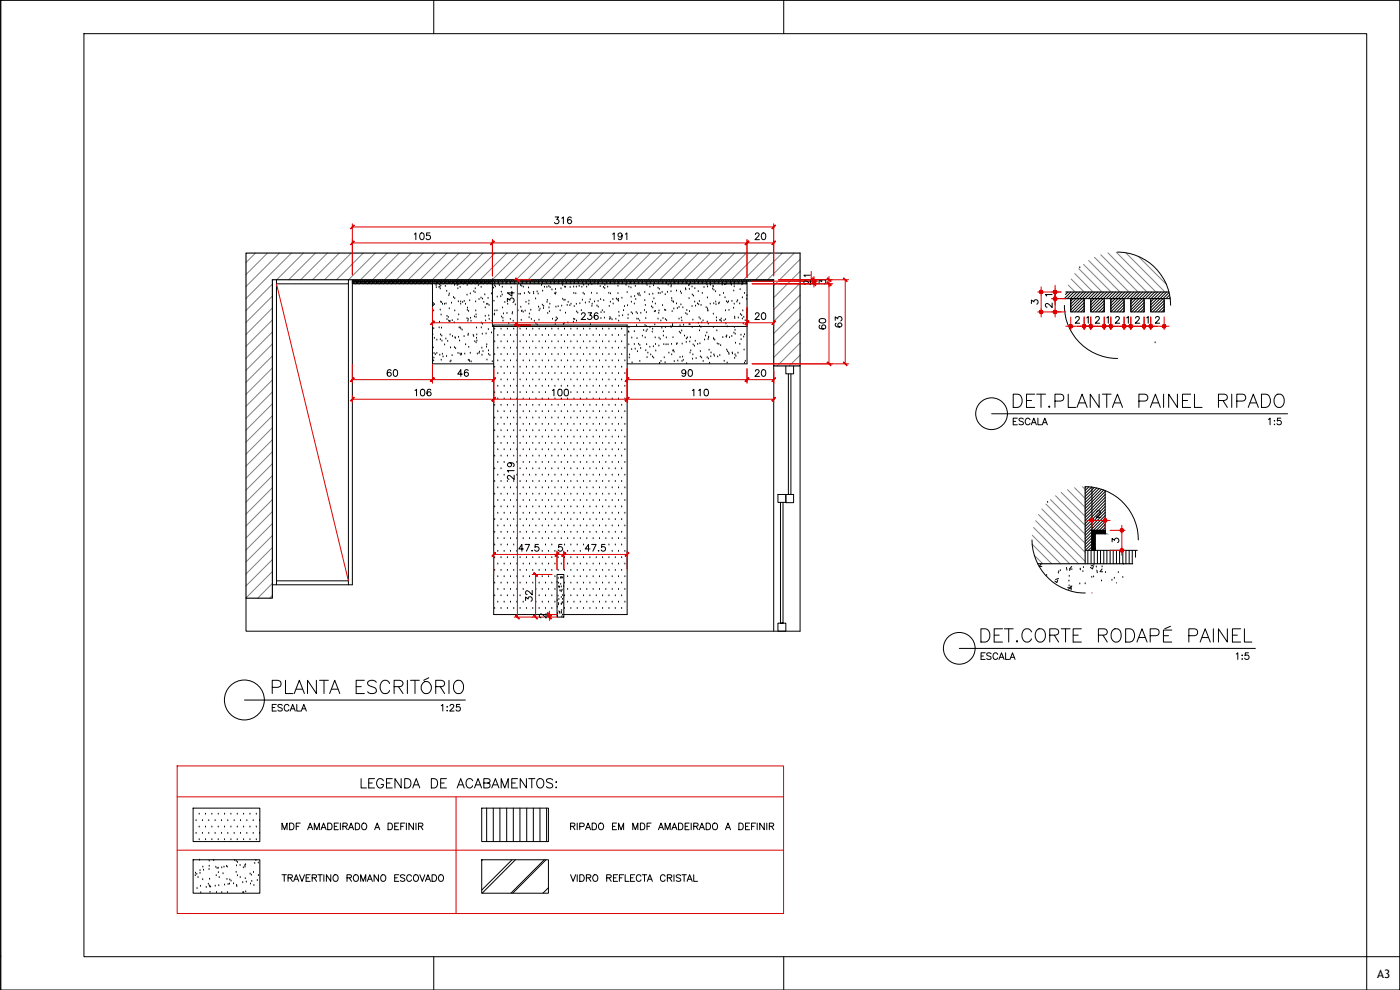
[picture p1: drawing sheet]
<svg xmlns="http://www.w3.org/2000/svg" width="420mm" height="297mm" viewBox="0 0 420 297" stroke-linecap="round" stroke-linejoin="round" font-family="sans-serif">
<defs><g id="words">
<text font-size="8.8" x="293.5" y="194">DET.CORTE RODAPÉ PAINEL</text>
<text font-size="8.4" x="80.8" y="209.2">PLANTA ESCRITÓRIO</text>
<text font-size="7.5" x="303" y="123.5">DET.PLANTA PAINEL RIPADO</text>
<text font-size="6.2" x="107.6" y="237.8">LEGENDA DE ACABAMENTOS:</text>
<g font-size="5.3">
<text x="165.5" y="68.4">316</text>
<text x="173.6" y="97">236</text>
<text x="225.8" y="97">20</text>
<text x="249.1" y="99.8" transform="rotate(-90 249.1 99.8)">60</text>
<text x="254" y="99.5" transform="rotate(-90 254 99.5)">63</text>
<text x="115.4" y="114.3">60</text>
<text x="136.5" y="114.3">46</text>
<text x="203.6" y="114.3">90</text>
<text x="225.8" y="114.3">20</text>
<text x="303" y="128.8">ESCALA 1:5</text>
<text x="155.6" y="145" transform="rotate(-90 155.6 145)">219</text>
<text x="83.6" y="265.6">TRAVERTINO ROMANO ESCOVADO</text>
</g>
<g font-size="4.9">
<text x="123.5" y="73">105</text>
<text x="183.1" y="73">191</text>
<text x="123.8" y="119.9">106</text>
<text x="164.7" y="119.9">100</text>
<text x="206.7" y="119.9">110</text>
<text x="174.6" y="166.5">47.5</text>
<text x="160.9" y="181.7" transform="rotate(-90 160.9 181.7)">32</text>
<text x="293.5" y="199">ESCALA 1:5</text>
<text x="80.8" y="214.5">ESCALA 1:25</text>
<text x="83.6" y="250.1">MDF AMADEIRADO A DEFINIR</text>
<text x="170.4" y="250.1">RIPADO EM MDF AMADEIRADO A DEFINIR</text>
</g>
<text font-size="4.9" fill="#d00" x="225.8" y="73">20</text>
<g font-size="4.4">
<text x="240.2" y="86.8">2</text>
<text x="308.7" y="92.4">3</text>
<text x="333" y="164">3</text>
<text x="160.9" y="186.6">2</text>
</g>
<g font-size="4.4" fill="#d00">
<text x="244.8" y="86.4">3</text>
<text x="312.9" y="93.5">2</text>
</g>
<text font-size="3.5" x="413.3" y="293.5">A3</text>
<text font-size="3.1" fill="#d00" x="312.9" y="90">1</text>
</g></defs>
<!-- layer: I-HATCH-01 -->
<g fill="none" stroke="#808080" stroke-width=".3">
<path d="M76.7 75.9l-2.9 2.9M80.3 75.9l-6.5 6.5M83.9 75.9l-10.1 10.1M87.5 75.9l-13.7 13.7M91.1 75.9l-8 8M94.7 75.9l-8 8M98.3 75.9l-8 8M101.8 75.9l-8 8M105.4 75.9l-8 8M109 75.9l-8 8M112.6 75.9l-8 8M116.2 75.9l-8 8"/>
<path d="M119.8 75.9l-8 8M123.4 75.9l-8 8M127 75.9l-8 8M130.6 75.9l-8 8M134.2 75.9l-8 8M137.8 75.9l-8 8M141.4 75.9l-8 8M144.9 75.9l-8 8M148.5 75.9l-8 8M152.1 75.9l-8 8M155.7 75.9l-8 8M159.3 75.9l-8 8"/>
<path d="M162.9 75.9l-8 8M166.5 75.9l-8 8M170.1 75.9l-8 8M173.7 75.9l-8 8M177.3 75.9l-8 8M180.9 75.9l-8 8M184.5 75.9l-8 8M188.1 75.9l-8 8M191.6 75.9l-8 8M195.2 75.9l-8 8M198.8 75.9l-8 8M202.4 75.9l-8 8"/>
<path d="M206 75.9l-8 8M209.6 75.9l-8 8M213.2 75.9l-8 8M216.8 75.9l-8 8M220.4 75.9l-8 8M224 75.9l-8 8M227.6 75.9l-8 8M231.2 75.9l-8 8M234.8 75.9l-8 8M238.4 75.9l-8 8M240.1 77.8l-7.9 7.9M325.2 79.3l8.3 8.3"/>
<path d="M326.7 78.2l9.4 9.4M328.5 77.2l10.3 10.4M330.4 76.4l11.1 11.2M332.5 75.9l11.7 11.7M335 75.6l11.9 12M337.9 75.8l11.7 11.8M341.6 76.9l8.5 8.4M81.7 99.6l-7.9 7.9M81.7 96l-7.9 7.9M81.7 92.4l-7.9 8M81.7 88.8l-7.9 8M81.7 85.2l-7.9 8"/>
<path d="M240.1 99.3l-7.9 8M240.1 95.7l-7.9 8M240.1 92.1l-7.9 8M240.1 88.5l-7.9 8M240.1 85l-7.9 7.9M240.1 81.4l-7.9 7.9M319.9 87.6h.1M320.6 85.5l2.1 2.1M321.5 83.7l3.9 3.9M322.5 82.1l5.5 5.5M323.8 80.6l7 7M81.7 117.6l-7.9 7.9"/>
<path d="M81.7 114l-7.9 7.9M81.7 110.4l-7.9 7.9M81.7 106.8l-7.9 7.9M81.7 103.2l-7.9 7.9M240.1 106.5l-3.2 3.3M240.1 102.9l-6.8 6.9M81.7 139.1l-7.9 8M81.7 135.5l-7.9 8M81.7 131.9l-7.9 8M81.7 128.3l-7.9 8M81.7 124.7l-7.9 8M81.7 121.1l-7.9 8"/>
<path d="M81.7 157.1l-7.9 7.9M81.7 153.5l-7.9 7.9M81.7 149.9l-7.9 7.9M81.7 146.3l-7.9 7.9M81.7 142.7l-7.9 8M310.2 158.3l10.8 10.8M310.8 156.2l12.9 12.9M311.7 154.4l14 14M312.7 152.7l13 13M313.9 151.2l11.8 11.8M315.3 149.9l10.4 10.4M316.8 148.7l8.9 8.9"/>
<path d="M318.5 147.7l7.2 7.2M320.4 146.9l5.3 5.4M322.5 146.3l3.2 3.2M324.9 146l.8 .8M81.7 178.6l-.8 .9M81.7 175l-4.4 4.5M81.7 171.5l-7.9 7.9M81.7 167.9l-7.9 7.9M81.7 164.3l-7.9 7.9M81.7 160.7l-7.9 7.9M309.8 163.3l5.8 5.8M309.8 160.6l8.5 8.5"/>
<path d="M310.4 166.6l2.5 2.5"/>
</g>
<!-- layer: I-04 -->
<path d="M73.8 75.9h166.3v33.9h-7.9v-25.9h-150.5v95.6h-7.9zM319.9 87.6h30.9M325.7 146v23.1M311.4 169.1h28.5" fill="none" stroke="#000" stroke-width=".34"/>
<!-- layer: I-03 -->
<g fill="none" stroke="#000" stroke-width=".3">
<path d="M83 83.9v91.6M83 85.2h21.6M104.6 83.9v91.6M105.7 83.9v91.6h-24M105.7 84.4h126.5M106.2 84.4h.8v.8h-.8zM107.4 84.4h.8v.8h-.8zM108.6 84.4h.7v.8h-.7zM109.8 84.4h.8v.8h-.8zM111 84.4h.8v.8h-.8zM112.2 84.4h.8v.8h-.8zM113.4 84.4h.8v.8h-.8z"/>
<path d="M114.6 84.4h.8v.8h-.8zM115.8 84.4h.8v.8h-.8zM117 84.4h.8v.8h-.8zM118.2 84.4h.8v.8h-.8zM119.4 84.4h.8v.8h-.8zM120.6 84.4h.8v.8h-.8zM121.8 84.4h.8v.8h-.8zM123 84.4h.8v.8h-.8zM124.2 84.4h.8v.8h-.8zM125.4 84.4h.8v.8h-.8zM126.6 84.4h.8v.8h-.8zM127.8 84.4h.8v.8h-.8z"/>
<path d="M129.7 84.4h-.7v.8h.8v-.8M130.2 84.4v.8h.8v-.8h-.5M131.4 84.4h.8v.8h-.8zM132.6 84.4h.8v.8h-.8zM133.8 84.4h.8v.8h-.8zM135 84.4h.8v.8h-.8zM136.2 84.4h.8v.8h-.8zM137.4 84.4h.8v.8h-.8zM138.6 84.4h.8v.8h-.8zM139.8 84.4h.8v.8h-.8zM141 84.4h.8v.8h-.8zM142.2 84.4h.8v.8h-.8z"/>
<path d="M143.4 84.4h.8v.8h-.8zM144.6 84.4h.8v.8h-.8zM145.8 84.4h.8v.8h-.8zM147 84.4h.8v.8h-.8zM224.2 84.4v.8h-76.4M319.5 89.6h31.7M321.4 89.6h4v4h-4zM327.4 89.6h4v4h-4zM333.4 89.6h4v4h-4zM339.4 89.6h4v4h-4zM345.4 89.6h4v4h-4zM235.8 109.8v2.4h2.4v-2.4"/>
<path d="M236.6 112.2v36.2h-.8v2.4h2.4v-2.4h-1.6h.8v-36.2M233.5 148.4h2.3v2.3h-2.3zM234.2 150.7v36.3h-.7v2.4h2.3v-2.4h-1.6h.8v-36.3M327.7 159.1h4v1h-3v5h-1zM327.7 146.1v19M331.7 147.2v12.9M83 174.3h21.6M167.2 172.4h2v12.8h-2zM325.7 165.1h15.6M58 242.5h20v10h-20zM58 258h20v10h-20zM144.6 242.5h20v10h-20z"/>
<path d="M144.6 258h20v10h-20z"/>
</g>
<!-- layer: I-01 -->
<g fill="none" stroke="#000" stroke-width=".3">
<path d="M105.7 84.4v.8M106.2 84.4v.8M106.3 83.9l-.4 .5M106.8 83.9l-.6 .7M106.9 84.4l-.7 .7M107 84.9l-.3 .3M107.4 83.9l-.4 .5v.8M107.4 85.1l.8-.7v.8M107.4 84.4v.8M107.6 84.4l-.2 .2M107.9 83.9l-.4 .5M108.2 84.9l-.3 .3"/>
<path d="M108.5 83.9l-.5 .5M108.6 85.1l.7-.7v.8M108.8 84.4l-.2 .2M109 83.9l-.4 .5v.8M109.3 84.9l-.2 .3M109.5 83.9l-.4 .5M109.8 84.4v.8M110 84.4l-.2 .2M110.1 83.9l-.5 .5M110.5 84.4l-.7 .7M110.6 83.9l-.4 .5M110.6 84.9l-.3 .3"/>
<path d="M110.6 84.4v.8M111 84.4v.8M111.1 83.9l-.4 .5M111.2 84.4l-.2 .2M111.7 83.9l-.4 .5M111.8 84.9l-.3 .3M111.8 84.4l-.8 .7M111.8 84.4v.8M112.2 84.4v.8M112.2 83.9l-.4 .5M112.4 84.4l-.2 .2M112.7 83.9l-.3 .5"/>
<path d="M113 84.9l-.3 .3M113 84.4v.8M113.3 83.9l-1.1 1.2M113.4 84.4v.8M113.6 84.4l-.2 .2M113.8 83.9l-.4 .5M114.1 84.4l-.7 .7M114.2 84.9l-.3 .3M114.2 84.4v.8M114.4 83.9l-.4 .5M114.6 85.1l.8-.7v.8M114.6 84.4v.8"/>
<path d="M114.8 84.4l-.2 .2M114.9 83.9l-.4 .5M115.4 84.9l-.3 .3M115.4 83.9l-.3 .5M115.8 84.4v.8M116 83.9l-.4 .5M116 84.4l-.2 .2M116.5 83.9l-.4 .5M116.5 84.4l-.7 .7M116.6 84.9l-.3 .3M116.6 84.4v.8M117 85.1l.8-.7v.8"/>
<path d="M117 84.4v.8M117.1 83.9l-.4 .5M117.6 83.9l-.6 .7M117.8 84.9l-.3 .3M118.2 83.9l-.5 .5M118.2 85.1l.8-.7v.8M118.2 84.4v.8M118.4 84.4l-.2 .2M118.7 83.9l-.4 .5M119 84.9l-.3 .3M119.2 83.9l-.4 .5M119.6 84.4l-.2 .2"/>
<path d="M119.8 83.9l-.5 .5 .1 .8M120.1 84.4l-.7 .7M120.2 84.9l-.3 .3M120.2 84.4v.8M120.3 83.9l-.4 .5M120.6 85.1l.8-.7v.8M120.6 84.4v.8M120.8 83.9l-.4 .5M120.8 84.4l-.2 .2M121.4 83.9l-.4 .5M121.4 84.9l-.3 .3M121.8 85.1l.8-.7v.8"/>
<path d="M121.8 84.4v.8M121.9 83.9l-.4 .5M122 84.4l-.2 .2M122.5 83.9l-.5 .5M122.6 84.9l-.3 .3M123 83.9l-.4 .5M123 84.4v.8M123.2 84.4l-.2 .2M123.5 83.9l-.4 .5M123.7 84.4l-.7 .7M123.8 84.9l-.3 .3M123.8 84.4v.8"/>
<path d="M124.1 83.9l-.4 .5M124.2 85.1l.8-.7v.8M124.4 84.4l-.2 .2M124.6 83.9l-.4 .5v.8M125 84.9l-.3 .3M125.1 83.9l-.3 .5M125.4 85.1l.8-.7v.8M125.4 84.4v.8M125.6 84.4l-.2 .2M125.7 83.9l-.4 .5M126.2 84.9l-.3 .3M126.2 83.9l-.4 .5"/>
<path d="M126.6 84.4v.8M126.7 83.9l-.3 .5M126.8 84.4l-.2 .2M127.3 83.9l-.4 .5M127.3 84.4l-.7 .7M127.4 84.9l-.3 .3M127.8 85.1l.8-.7v.8M127.8 84.4v.8M127.8 83.9l-.4 .5v.8M128.4 83.9l-.6 .7M128.6 84.9l-.3 .3M128.9 83.9l-.4 .5"/>
<path d="M129 84.4v.8M129.2 84.4l-.2 .2M129.5 83.9l-.4 .5M129.8 84.4l-.8 .7M129.8 84.4v24.8h18.4M129.8 84.9l-.3 .3M130 91h.1M130 83.9l-.4 .5M130 91.7h.1M130.1 93.3h.1M130.2 98.6h.1M130.3 96.9h.1"/>
<path d="M130.3 91.4h.1M130.4 84.4l-.2 .2M130.6 83.9l-.5 .5M130.9 85.7h.1M130.9 86.3h.1M130.9 84.4l-.7 .7M131 84.9l-.3 .3M131 84.4v.8M131.1 83.9l-.4 .5M131.4 85.1l.8-.7v.8M131.4 84.4v.8M131.6 83.9l-.4 .5"/>
<path d="M131.6 84.4l-.2 .2M131.7 86.2h.1M131.8 98.4h.1M131.9 96.7h.1M132 85.5h.1M132 86.2h.1M132.1 86.7h.1M132.1 93h.1M132.2 83.9l-.5 .5M132.2 84.9l-.3 .3M132.2 90.6h.1M132.3 85.8h.1"/>
<path d="M132.4 94.5h.1M132.5 98.5h.1M132.5 90.8h.1M132.6 84.4v.8M132.7 83.9l-.4 .5M132.8 91.3h.1M132.8 84.4l-.2 .2M133.2 83.9l-.4 .5M133.4 84.4l-.8 .7M133.4 91.3h.1M133.4 84.9l-.3 .3M133.6 85.9h.1"/>
<path d="M133.8 83.9l-.4 .5v.8M133.8 85.1l.8-.7v.8M133.8 84.4v.8M133.9 91.2h.1M134 84.4l-.2 .2M134.1 87.4h.1M134.2 95.9h.1M134.2 94.9h.1M134.3 83.9l-.4 .5M134.5 95.2h.1M134.6 84.9l-.3 .3M134.7 96.3h.1"/>
<path d="M134.7 88.7h.1M134.8 92.7h.1M134.8 88.2h.1M134.8 83.9l-.3 .5M135 96.5h.1M135 85.1l.8-.7v.8M135 96.4h.1M135.2 84.4l-.2 .2M135.4 83.9l-.4 .5v.8M135.5 91h.1M135.7 96.2h.1M135.8 84.9l-.3 .3"/>
<path d="M135.9 83.9l-.4 .5M136.1 89.3h.1M136.2 84.4v.8M136.3 96.8h.1M136.4 85.6h.1M136.4 84.4l-.2 .2M136.5 93.3h.1M136.5 89.6h.1M136.5 83.9l-.4 .5M136.9 84.4l-.7 .7M137 83.9l-.4 .5M137 84.9l-.3 .3"/>
<path d="M137 84.4v.8M137.2 85.7h.1M137.4 84.4v.8M137.4 86.6h.1M137.4 96h.1M137.5 85.5h.1M137.5 90.5h.1M137.5 83.9l-.3 .5M137.6 84.4l-.2 .2M137.7 94.5h.1M137.8 98.4h.1M138.1 86.2h.1"/>
<path d="M138.1 98.4h.1M138.1 83.9l-.4 .5M138.2 84.9l-.3 .3M138.2 84.4l-.8 .7M138.2 84.4v.8M138.3 90.6h.1M138.3 91.3h.1M138.3 98.7h.1M138.6 84.4v.8M138.6 83.9l-.4 .5M138.7 99h.1M138.9 90.7h.1"/>
<path d="M139.1 85.2h.1M139.1 83.9l-.5 .7M139.3 90.5h.1M139.4 84.9l-.3 .3M139.4 84.4l-.8 .7M139.4 84.4v.8M139.7 91.3h.1M139.7 83.9l-.4 .5M139.8 84.4v.8M140 84.4l-.2 .2M140.2 88.5h.1M140.2 95.6h.1"/>
<path d="M140.2 85.6h.1M140.3 93.1h.1M140.3 83.9l-.5 .5M140.3 92.4h.1M140.4 96.4h.1M140.5 95.9h.1M140.5 84.4l-.7 .7M140.6 84.9l-.3 .3M140.6 84.4v.8M140.6 93.4h.1M140.8 83.9l-.4 .5M141 90.2h.1"/>
<path d="M141 85.1l.8-.7v.8M141 84.4v.8M141.1 88.2h.1M141.2 95.5h.1M141.2 84.4l-.2 .2M141.3 83.9l-.4 .5M141.4 96.4h.1M141.8 84.9l-.3 .3M141.9 84.9h.1M141.9 83.9l-.5 .5M142.2 87.5h.1M142.2 85.1l.8-.7v.8"/>
<path d="M142.2 84.4v.8M142.4 95.1h.1M142.4 83.9l-.4 .5M142.4 84.4l-.2 .2M142.6 87.8h.1M142.6 86.6h.1M142.7 90.6h.1M142.8 93.3h.1M142.9 94.5h.1M142.9 95.2h.1M142.9 83.9l-.4 .5M143 84.9l-.3 .3"/>
<path d="M143 98.4h.1M143.4 84.4v.8M143.5 83.9l-.4 .5M143.6 85.7h.1M143.8 89.9h.1M144 83.9l-.6 .7M144.2 84.9l-.3 .3M144.2 84.4v.8M144.4 89.4h.1M144.4 86.2h.1M144.4 98.4h.1M144.4 96.9h.1"/>
<path d="M144.6 83.9l-1.2 1.2M144.6 85.1l.8-.7v.8M144.6 84.4v.8M144.8 89.7h.1M144.8 97.3h.1M144.8 84.4l-.2 .2M145.1 83.9l-.4 .5M145.2 90.7h.1M145.4 84.9l-.3 .3M145.5 88.5h.1M145.6 92.4h.1M145.6 94.9h.1"/>
<path d="M145.6 83.9l-.4 .5M145.8 96.3h.1M145.8 85.1l.8-.7v.8M146 84.4l-.2 .2M146.1 91.3h.1M146.2 83.9l-.4 .5v.8M146.4 91.3h.1M146.5 89.5h.1M146.6 98.9h.1M146.6 84.9l-.3 .3M146.7 94.8h.1M146.7 83.9l-.4 .5"/>
<path d="M146.8 91.6h.1M146.8 95.8h.1M147 84.4v.8M147.2 83.9l-.3 .5M147.2 84.4l-.2 .2M147.5 99.9h.1M147.5 88.2h.1M147.7 96.4h.1M147.7 84.4l-.7 .7M147.8 83.9l-.4 .5M147.8 84.9l-.3 .3M147.8 84.4v.8"/>
<path d="M148 84.4v.8M148.1 86.4h.1M148.3 90.4h.1M148.3 94.5h.1M148.3 85.7h.1M148.3 83.9l-.4 .5M148.4 94.3h.1M148.4 84.4v.8M148.5 98.7h.1M148.5 93.3h.1M148.7 86h.1M148.8 84.4v.8"/>
<path d="M148.8 83.9l-.3 .5M149.1 93.2h.1M149.2 89.1h.1M149.2 84.4v.8M149.4 83.9l-.4 .5M149.6 84.4v.8M149.9 85.7h.1M149.9 83.9l-.4 .5M150.3 89h.1M150.4 98.7h.1M150.4 84.4v.8M150.5 87.7h.1"/>
<path d="M150.5 83.9l-.4 .5-.1 .8M150.5 95.1h.1M150.7 88.5h.1M150.7 86.2h.1M150.8 92.4h.1M150.8 84.4v.8M150.9 95.5h.1M151 96.3h.1M151 83.9l-.4 .5M151.1 94.2h.1M151.5 90.7h.1M151.6 83.9l-.4 .5v.8"/>
<path d="M151.6 84.4v.8M152 84.4v.8M152.1 83.9l-.4 .5M152.1 94.1h.1M152.3 98.7h.1M152.4 91.3h.1M152.4 84.4v.8M152.7 83.9l-.5 .5M152.7 97.1h.1M152.8 84.4v.8M153.2 95.8h.1M153.2 83.9l-.4 .5"/>
<path d="M153.2 84.4v.8M153.4 86.4h.1M153.6 84.4v.8M153.7 94.2h.1M153.7 83.9l-.4 .5M153.8 93.8h.1M154 96.4h.1M154 84.4v.8M154.2 98.7h.1M154.3 83.9l-.5 .5M154.6 91.5h.1M154.8 83.9l-.4 .5v.8"/>
<path d="M154.8 84.4v.8M155.2 84.4v.8M155.3 83.9l-.4 .5M155.4 93.2h.1M155.6 84.4v.8M155.7 88.3h.1M155.9 83.9l-.4 .5M156 84.4v.8M156.1 98.7h.1M156.2 88.3h.1M156.2 85.6h.1M156.3 92.2h.1"/>
<path d="M156.4 96.1h.1M156.4 83.9l-.4 .5M156.4 84.4v.8M156.5 93.5h.1M156.6 85.9h.1M156.6 93.3h.1M156.8 84.4v.8M156.9 83.9l-.4 .5M157 93.7h.1M157.1 86.2h.1M157.2 84.4v.8M157.4 88.1h.1"/>
<path d="M157.5 83.9l-.4 .5M157.6 93.3h.1M157.9 90.7h.1M158 98.7h.1M158 83.9l-.4 .5v.8M158 84.4v.8M158.4 84.4v.8M158.6 87.7h.1M158.6 83.9l-.4 .5M158.6 86.4h.1M158.7 91.3h.1M158.8 90.3h.1"/>
<path d="M158.8 95.3h.1M158.8 84.4v.8M158.9 94.2h.1M159 88.1h.1M159.1 83.9l-.4 .5M159.2 84.4v.8M159.3 93.1h.1M159.5 95.8h.1M159.6 83.9l-.3 .5M159.6 84.4v.8M159.9 98.7h.1M160 84.4v.8"/>
<path d="M160.1 87.7h.1M160.1 88.2h.1M160.2 83.9l-.4 .5M160.4 96.4h.1M160.4 84.4v.8M160.7 89.7h.1M160.7 83.9l-.4 .5M160.8 97.1h.1M161.2 87.6h.1M161.2 97.5h.1M161.2 84.4v.8M161.2 83.9l-.3 .5-.1 .8"/>
<path d="M161.5 88.2h.1M161.6 92.1h.1M161.6 84.4v.8M161.8 96h.1M161.8 93.2h.1M161.8 98.7h.1M161.8 83.9l-.4 .5M162 84.4v.8M162.1 92.7h.1M162.3 83.9l-.4 .5M162.4 84.4v.8M162.5 85.6h.1"/>
<path d="M162.8 91.6h.1M162.8 84.4v.8M162.9 87.4h.1M162.9 83.9l-.4 .5M163.1 92.6h.1M163.2 91.9h.1M163.2 84.4v.8M163.4 86.2h.1M163.4 83.9l-.4 .5M163.6 84.4v.8M163.7 98.7h.1M164 83.9l-.4 .5"/>
<path d="M164 84.4v.8M164.1 86.2h.1M164.2 90.7h.1M164.3 90.1h.1M164.4 94.1h.1M164.4 84.4v.8M164.5 83.9l-.4 .5M164.7 86h.1M164.8 92.4h.1M164.8 84.4v.8M164.9 93.5h.1M165 91.3h.1"/>
<path d="M165 83.9l-.4 .5M165.1 86.3h.1M165.6 83.9l-.4 .5v.8M165.6 98.7h.1M165.6 84.4v.8M165.7 87h.1M165.8 95.8h.1M166 84.4v.8M166.1 83.9l-.4 .5M166.4 84.4v.8M166.5 88.1h.1M166.6 97.4h.1"/>
<path d="M166.7 96.3h.1M166.7 83.9l-.5 .5M166.7 88.3h.1M166.7 86.9h.1M166.8 92.1h.1M166.8 87.9h.1M166.8 84.4v.8M166.9 95.4h.1M167 96.1h.1M167.2 83.9l-.4 .5M167.2 84.4v.8M167.3 95.7h.1"/>
<path d="M167.5 92h.1M167.5 98.7h.1M167.6 84.4v.8M167.7 83.9l-.4 .5M168 84.4v.8M168.1 93.2h.1M168.3 83.9l-.4 .5M168.4 86.6h.1M168.6 91.8h.1M168.8 83.9l-.4 .5v.8M168.8 84.4v.8M168.9 85.6h.1"/>
<path d="M168.9 89.8h.1M169.1 97.4h.1M169.2 84.4v.8M169.2 90.1h.1M169.3 83.9l-.3 .5M169.4 97h.1M169.4 98.7h.1M169.5 86.1h.1M169.6 90.1h.1M169.6 84.4v.8M169.7 94h.1M169.7 86.2h.1"/>
<path d="M169.9 83.9l-.4 .5M170.2 91.6h.1M170.4 96.9h.1M170.4 83.9l-.4 .5v.8M170.4 84.4v.8M170.5 90.7h.1M170.8 84.4v.8M170.9 83.9l-.3 .5M171 91.7h.1M171.1 86.3h.1M171.2 84.4v.8M171.3 98.7h.1"/>
<path d="M171.4 91.3h.1M171.5 83.9l-.4 .5M172 83.9l-.4 .5v.8M172 84.4v.8M172.2 86.1h.1M172.2 88h.1M172.4 84.4v.8M172.6 83.9l-.4 .5M172.8 88.1h.1M172.8 84.4v.8M173 86.1h.1M173.1 83.9l-.4 .5"/>
<path d="M173.6 84.4v.8M173.7 83.9l-.4 .5-.1 .8M173.8 85.9h.1M174 84.4v.8M174.2 83.9l-.4 .5M174.4 84.4v.8M174.6 86.2h.1M174.8 83.9l-.5 .5M174.8 90.1h.1M174.8 84.4v.8M175 88h.1M175.2 85.6h.1"/>
<path d="M175.2 84.4v.8M175.3 83.9l-.4 .5M175.3 88.3h.1M175.6 84.4v.8M175.7 90.9h.1M175.8 83.9l-.4 .5M176 84.4v.8M176.1 86.1h.1M176.4 83.9l-.5 .5M176.6 85.5h.1M176.8 90.7h.1M176.8 84.4v.8"/>
<path d="M176.9 83.9l-.4 .5-.1 .8M177.1 89.9h.1M177.2 84.4v.8M177.4 83.9l-.4 .5M177.5 88h.1M177.6 85.4h.1M177.6 84.4v.8M178 83.9l-.4 .5M178 84.4v.8M178.4 90.6h.1M178.4 84.4v.8M178.5 83.9l-.4 .5"/>
<path d="M178.8 84.4v.8M179 83.9l-.4 .5M179.2 88.1h.1M179.2 84.4v.8M179.3 85.2h.1M179.5 90.4h.1M179.6 83.9l-.4 .5M179.6 84.4v.8M180 84.4v.8M180.1 86h.1M180.1 83.9l-.4 .5M180.3 89.9h.1"/>
<path d="M180.4 84.4v.8M180.7 83.9l-.4 .5M181.1 86.2h.1M181.2 90.2h.1M181.2 83.9l-.4 .5v.8M181.2 84.4v.8M181.5 86.6h.1M181.5 85.6h.1M181.6 84.4v.8M181.7 83.9l-.3 .5M182 84.4v.8M182.3 83.9l-.4 .5"/>
<path d="M182.4 86.1h.1M182.7 88h.1M182.8 91.9h.1M182.8 83.9l-.4 .5v.8M182.8 84.4v.8M183 95.8h.1M183 95.2h.1M183.2 90.7h.1M183.2 88.2h.1M183.2 84.4v.8M183.3 95.6h.1M183.3 83.9l-.3 .5"/>
<path d="M183.6 84.4v.8M183.7 96h.1M183.9 83.9l-.4 .5M183.9 89.9h.1M184 91.2h.1M184.4 83.9l-.4 .5v.8M184.4 84.4v.8M184.7 98.7h.1M184.8 95.8h.1M184.8 84.4v.8M185 89.7h.1M185 83.9l-.4 .5"/>
<path d="M185.3 90h.1M185.3 84.4v.8M185.5 85.9h.1M185.5 88.1h.1M185.5 83.9l-.4 .5M185.6 89.8h.1M185.6 90.4h.1M185.6 84.4v.8M185.7 96.3h.1M185.7 93.7h.1M185.8 94.9h.1M186 84.4v.8"/>
<path d="M186.1 83.9l-.4 .5M186.4 84.4v.8M186.6 98.7h.1M186.6 83.9l-.4 .5M186.6 89.5h.1M186.8 84.4v.8M186.9 94.7h.1M187.1 93.2h.1M187.1 83.9l-.4 .5M187.4 92h.1M187.6 84.4v.8M187.7 83.9l-.4 .5-.1 .8"/>
<path d="M187.9 85.6h.1M188 84.4v.8M188.2 87.8h.1M188.2 83.9l-.4 .5M188.3 91.7h.1M188.4 84.4v.8M188.5 95.6h.1M188.5 94.5h.1M188.6 99.6h.1M188.7 99.7h.1M188.7 86.1h.1M188.8 98.3h.1"/>
<path d="M188.8 83.9l-.5 .5M188.8 84.4v.8M189.2 84.4v.8M189.3 83.9l-.4 .5M189.4 86.4h.1M189.4 89.1h.1M189.4 93.8h.1M189.5 90.7h.1M189.6 84.4v.8M189.8 94.2h.1M189.8 83.9l-.4 .5M190 84.4v.8"/>
<path d="M190.4 99.5h.1M190.4 91.2h.1M190.4 83.9l-.5 .5M190.4 84.4v.8M190.5 89h.1M190.7 85.9h.1M190.8 89.9h.1M190.8 84.4v.8M190.9 93.8h.1M190.9 83.9l-.4 .5M191.1 97.7h.1M191.1 95.7h.1"/>
<path d="M191.2 84.4v.8M191.3 94.1h.1M191.4 88.3h.1M191.4 83.9l-.3 .5M191.6 95.8h.1M191.7 88.6h.1M191.8 88.1h.1M192 96.3h.1M192 83.9l-.4 .5v.8M192 84.4v.8M192.1 88.8h.1M192.3 94h.1"/>
<path d="M192.4 84.4v.8M192.5 83.9l-.4 .5M192.8 84.4v.8M193 83.9l-.3 .5M193.2 99.2h.1M193.3 84.4v.8M193.4 93.2h.1M193.5 87.7h.1M193.5 90.2h.1M193.6 97.6h.1M193.6 83.9l-.4 .5M193.6 84.4v.8"/>
<path d="M193.7 91.6h.1M193.8 95.6h.1M193.9 99.5h.1M194 93.8h.1M194 98h.1M194 84.4v.8M194.1 83.9l-.3 .5M194.2 85.6h.1M194.2 99h.1M194.4 84.4v.8M194.7 83.9l-.4 .5M194.9 88.4h.1"/>
<path d="M195 86.1h.1M195.1 98.3h.1M195.2 83.9l-.4 .5v.8M195.2 84.4v.8M195.5 92.1h.1M195.6 84.4v.8M195.7 99.6h.1M195.7 83.9l-.3 .5M195.8 90.7h.1M195.9 98.8h.1M195.9 88.3h.1M195.9 92.4h.1"/>
<path d="M196 84.4v.8M196.1 85.7h.1M196.3 89.6h.1M196.3 83.9l-.4 .5M196.4 93.5h.1M196.5 97.5h.1M196.7 91.2h.1M196.7 93.4h.1M196.9 83.9l-.5 .5v.8M196.9 84.4v.8M197.2 84.4v.8M197.4 83.9l-.4 .5"/>
<path d="M197.5 95.7h.1M197.5 86.5h.1M197.6 88h.1M197.7 84.4v.8M197.7 94h.1M197.8 93.3h.1M197.9 86.8h.1M197.9 83.9l-.4 .5M198.1 88.1h.1M198.3 96.3h.1M198.4 84.4v.8M198.5 83.9l-.5 .5v.8"/>
<path d="M198.6 98.5h.1M198.7 87.7h.1M198.8 91.7h.1M198.8 84.4v.8M199 95.6h.1M199 83.9l-.4 .5M199.1 99.5h.1M199.2 84.4v.8M199.5 93.1h.1M199.5 83.9l-.4 .5M199.6 88.4h.1M199.7 98.3h.1"/>
<path d="M199.7 95.9h.1M199.8 93.2h.1M200 84.4v.8M200.1 96.2h.1M200.1 83.9l-.4 .5-.1 .8M200.3 87.7h.1M200.4 84.4v.8M200.5 85.5h.1M200.6 83.9l-.4 .5M200.8 84.4v.8M201.1 83.9l-.4 .5M201.3 84.4v.8"/>
<path d="M201.3 98.1h.1M201.4 87.5h.1M201.4 86.1h.1M201.4 98.2h.1M201.5 85.7h.1M201.6 89.6h.1M201.6 90.3h.1M201.6 84.4v.8M201.7 83.9l-.4 .5M201.7 93.5h.1M201.8 97.4h.1M201.8 97.8h.1"/>
<path d="M202 90.6h.1M202.1 84.4v.8M202.1 90.7h.1M202.2 92.7h.1M202.2 83.9l-.4 .5M202.4 84.4v.8M202.8 83.9l-.4 .5M202.8 84.4v.8M203 87.3h.1M203 91.2h.1M203.2 84.4v.8M203.3 92.6h.1"/>
<path d="M203.3 83.9l-.4 .5M203.6 84.4v.8M203.8 95.7h.1M203.8 92.2h.1M203.8 83.9l-.3 .5M203.9 99.7h.1M204 84.4v.8M204.1 97.7h.1M204.2 87.6h.1M204.3 91.5h.1M204.4 83.9l-.4 .5M204.4 84.4v.8"/>
<path d="M204.5 95.4h.1M204.5 88.1h.1M204.6 99.3h.1M204.6 96.3h.1M204.9 84.4v.8M204.9 92.4h.1M204.9 83.9l-.4 .5M205.1 97.6h.1M205.2 84.4v.8M205.4 83.9l-.3 .5M205.7 84.4v.8M205.7 86.6h.1"/>
<path d="M205.8 87h.1M205.8 94.1h.1M206 83.9l-.4 .5M206 84.4v.8M206.1 93.2h.1M206.2 94.4h.1M206.4 84.4v.8M206.5 83.9l-.4 .5M206.7 85.7h.1M206.8 89.6h.1M206.8 97.4h.1M206.8 85.5h.1"/>
<path d="M206.8 84.4v.8M206.9 86.8h.1M206.9 93.5h.1M207.1 97.4h.1M207.1 83.9l-.4 .5M207.6 83.9l-.4 .5v.8M207.6 84.4v.8M207.7 92h.1M207.7 86.1h.1M207.7 98.2h.1M207.8 88.5h.1M207.9 96h.1"/>
<path d="M208 84.4v.8M208.2 88.8h.1M208.2 83.9l-.4 .5M208.4 84.4v.8M208.5 90.6h.1M208.5 86.6h.1M208.7 83.9l-.4 .5M208.7 91.8h.1M209.2 83.9l-.4 .5v.8M209.3 84.4v.8M209.3 91.2h.1M209.6 87.5h.1"/>
<path d="M209.6 97h.1M209.6 84.4v.8M209.7 91.4h.1M209.8 83.9l-.4 .5M209.8 95.3h.1M209.9 90.5h.1M209.9 99.3h.1M210 97.9h.1M210.1 84.4v.8M210.1 95.7h.1M210.3 83.9l-.4 .5M210.4 98.2h.1"/>
<path d="M210.4 91.6h.1M210.6 96.8h.1M210.8 88h.1M210.8 84.4v.8M210.9 83.9l-.5 .5v.8M211 96.3h.1M211.2 84.4v.8M211.3 86.3h.1M211.4 83.9l-.4 .5M211.6 84.4v.8M211.9 92.3h.1M211.9 83.9l-.4 .5"/>
<path d="M212.1 99.9h.1M212.2 85.5h.1M212.3 96.6h.1M212.3 89.4h.1M212.3 92.7h.1M212.3 86.1h.1M212.4 93.3h.1M212.4 93.2h.1M212.4 84.4v.8M212.5 83.9l-.5 .5v.8M212.6 97.2h.1M212.9 84.4v.8"/>
<path d="M213 83.9l-.4 .5M213.1 91.3h.1M213.2 85.5h.1M213.2 84.4v.8M213.5 83.9l-.4 .5M213.9 86.7h.1M214 85.9h.1M214 86.1h.1M214 84.4v.8M214.1 98.2h.1M214.1 94.3h.1M214.1 83.9l-.4 .5v.8"/>
<path d="M214.2 91.1h.1M214.2 87.1h.1M214.5 84.4v.8M214.6 83.9l-.4 .5M214.8 87.5h.1M214.8 90.6h.1M214.8 84.4v.8M214.9 91.4h.1M215 95.4h.1M215.1 96.3h.1M215.1 99.3h.1M215.2 83.9l-.4 .5"/>
<path d="M215.2 84.4v.8M215.6 84.4v.8M215.7 91.2h.1M215.7 83.9l-.4 .5M215.9 90.9h.1M216 88.7h.1M216 84.4v.8M216.1 96.1h.1M216.2 83.9l-.3 .5M216.5 95.7h.1M216.5 96.5h.1M216.5 84.4v.8"/>
<path d="M216.7 85.5h.1M216.8 83.9l-.4 .5M216.8 84.4v.8M217.1 88h.1M217.3 84.4v.8M217.3 96.3h.1M217.3 83.9l-.4 .5M217.5 85.4h.1M217.6 89.4h.1M217.6 84.4v.8M217.7 93.2h.1M217.8 95.9h.1"/>
<path d="M217.8 85.4h.1M217.8 97.2h.1M217.8 83.9l-.3 .5M218 90.5h.1M218.1 84.4v.8M218.2 98.1h.1M218.4 90.9h.1M218.4 83.9l-.4 .5M218.4 84.4v.8M218.6 90.5h.1M218.8 93.1h.1M218.8 84.4v.8"/>
<path d="M218.9 83.9l-.4 .5M219.2 84.4v.8M219.5 85.2h.1M219.5 83.9l-.4 .5M219.5 85.5h.1M219.7 90.4h.1M220 83.9l-.4 .5v.8M220 84.4v.8M220.2 92.5h.1M220.2 87.3h.1M220.3 99.9h.1M220.3 91.3h.1"/>
<path d="M220.3 86h.1M220.3 85.2h.1M220.4 98.2h.1M220.4 84.4v.8M220.5 95.2h.1M220.5 95.6h.1M220.6 83.9l-.5 .5M220.6 99.1h.1M220.9 84.4v.8M221.1 83.9l-.4 .5M221.1 90.6h.1M221.4 90.2h.1"/>
<path d="M221.6 95.4h.1M221.6 83.9l-.4 .5v.8M221.7 84.4v.8M222 91.2h.1M222 84.4v.8M222.1 86.9h.1M222.2 83.9l-.4 .5M222.2 94.3h.1M222.5 84.4v.8M222.6 94.7h.1M222.7 85.5h.1M222.7 83.9l-.4 .5"/>
<path d="M222.8 89.4h.1M222.8 95.7h.1M222.9 93.3h.1M223.1 97.2h.1M223.2 95.2h.1M223.2 83.9l-.4 .5v.8M223.2 84.4v.8M223.4 88h.1M223.6 96.3h.1M223.6 84.4v.8M223.8 83.9l-.4 .5M224 84.4v.8"/>
<path d="M224.1 89.8h.1M224.2 88.8h.1M224.2 85.2v24h-36M224.3 83.9l-.4 .5M224.9 83.9l-.4 .5M225.4 83.9l-.4 .5M225.9 83.9l-.3 .5M226.5 83.9l-.4 .5M227 83.9l-.4 .5M227.5 83.9l-.3 .5M228.1 83.9l-.4 .5M228.6 83.9l-.4 .5"/>
<path d="M229.2 83.9l-.4 .5M229.7 83.9l-.4 .5M230.3 83.9l-.4 .5M230.8 83.9l-.4 .5M231.3 83.9l-.4 .5M231.9 83.9l-.4 .5M232.2 84.1l-.2 .3M320.5 87.6l-.8 .8M321.4 89.6v4M321.4 87.6l-1.8 1.8M322.3 87.6l-2 2M323.2 87.6l-2 2"/>
<path d="M324.1 87.6l-2.7 2.7M325 87.6l-3.6 3.6M325.4 93.5l-.1 .1M325.4 92.6l-1 1M325.4 91.7l-1.9 1.9M325.4 90.8l-2.8 2.8M325.4 89.9l-3.7 3.7M325.4 89.6v4M325.9 87.6l-4.5 4.5M326.8 87.6l-5.4 5.4M327.4 90v3.6M327.7 87.6l-2 2"/>
<path d="M328.6 87.6l-2 2M329.5 87.6l-2.1 2.1M330.4 87.6l-3 3M331.3 87.6l-3.9 3.9M331.4 92.9l-.7 .7M331.4 92l-1.6 1.6M331.4 91.1l-2.5 2.5M331.4 90.2l-3.4 3.4M331.4 90v3.6M332.2 87.6l-4.8 4.8M333.1 87.6l-5.7 5.7M334 87.6l-2 2"/>
<path d="M334.9 87.6l-2 2M335.8 87.6l-2.4 2.4M336.7 87.6l-3.3 3.3M337.4 93.2l-.4 .4M337.4 92.3l-1.4 1.3M337.4 91.4l-2.2 2.2M337.4 90.5l-3.1 3.1M337.4 90v3.6M337.6 87.6l-4.2 4.2M338.5 87.6l-5.1 5.1M339.3 87.6l-5.9 6v-3.6M339.4 90v3.6"/>
<path d="M340.3 87.6l-2.1 2M341.2 87.6l-2 2M342.1 87.6l-2.7 2.7M342.9 87.6l-3.5 3.6M343.4 92.6l-1.1 1M343.4 91.7l-1.9 1.9M343.4 93.5l-.2 .1M343.4 90.8l-2.9 2.8M343.4 89.9l-3.8 3.7M343.4 90v3.6M343.9 87.6l-4.5 4.5M344.8 87.6l-5.4 5.4"/>
<path d="M345.4 90v3.6M345.7 87.6l-2 2M346.5 87.6l-1.9 2M347.4 87.6l-2 2.1M348.4 87.6l-3 3M349.3 87.6l-3.9 3.9M349.4 92.9l-.8 .7M349.4 92l-1.7 1.6M349.4 91l-2.6 2.6M349.4 90.2l-3.5 3.4M349.4 90v3.6M350.1 87.6l-4.7 4.8"/>
<path d="M350.9 87.8l-5.5 5.5M351 88.5l-1.1 1.1M351.2 89.3l-.4 .3M129.9 100.4h.1M130 104.4h.1M130.1 108.3h.1M130.2 107.4h.1M130.3 106.1h.1M130.3 101.5h.1M130.6 106.4h.1M131.1 102.1h.1M131.1 106h.1"/>
<path d="M132 106.6h.1M132.2 101.9h.1M132.2 100.5h.1M132.4 108.1h.1M132.6 100.8h.1M132.6 102.3h.1M132.8 106.3h.1M133 107.1h.1M133.4 103.5h.1M133.8 101.7h.1M134 107h.1M134.4 102.4h.1"/>
<path d="M135.1 100.5h.1M135.2 104.4h.1M135.7 106.7h.1M135.8 101h.1M136.4 104.3h.1M136.6 101.3h.1M136.7 101.5h.1M136.7 104.6h.1M137.5 106h.1M137.6 101.2h.1M137.9 102.3h.1M138 106.2h.1"/>
<path d="M138.3 106.6h.1M138.4 106.4h.1M138.5 106.2h.1M139.3 101h.1M139.5 106.2h.1M139.7 103.4h.1M140.5 100.7h.1M140.5 100.3h.1M140.5 108.1h.1M140.7 104.2h.1M140.8 108.1h.1M141.1 106h.1"/>
<path d="M142 100.6h.1M142.2 101h.1M142.5 102.5h.1M142.9 102.9h.1M143 101.5h.1M143.1 100.5h.1M143.1 102.3h.1M143.3 106.2h.1M143.8 106h.1M143.9 105.6h.1M144.6 104.5h.1M144.7 106.6h.1"/>
<path d="M144.7 100.3h.1M144.9 105.5h.1M145.9 100.2h.1M146 104.1h.1M146.1 103.4h.1M146.1 108h.1M146.6 105.3h.1M146.6 106.3h.1M147 106.7h.1M147.7 108.5h.1M148.5 102.6h.1M148.5 106.4h.1"/>
<path d="M148.5 110.2h.1M148.5 114h.1M148.5 117.8h.1M149.4 100.7h.1M149.4 104.5h.1M149.4 108.3h.1M149.4 112.1h.1M149.4 115.9h.1M149.4 119.7h.1M150.4 102.6h.1M150.4 106.4h.1M150.4 110.2h.1"/>
<path d="M150.4 114h.1M150.4 117.8h.1M151.3 100.7h.1M151.3 104.5h.1M151.3 108.3h.1M151.3 112.1h.1M151.3 115.9h.1M151.3 119.7h.1M152.3 102.6h.1M152.3 106.4h.1M152.3 110.2h.1M152.3 114h.1"/>
<path d="M152.3 117.8h.1M153.2 100.7h.1M153.2 104.5h.1M153.2 108.3h.1M153.2 112.1h.1M153.2 115.9h.1M153.2 119.7h.1M154.2 102.6h.1M154.2 106.4h.1M154.2 110.2h.1M154.2 114h.1M154.2 117.8h.1"/>
<path d="M155.1 100.7h.1M155.1 104.5h.1M155.1 108.3h.1M155.1 112.1h.1M155.1 115.9h.1M155.1 119.7h.1M156.1 102.6h.1M156.1 106.4h.1M156.1 110.2h.1M156.1 114h.1M156.1 117.8h.1M157 100.7h.1"/>
<path d="M157 104.5h.1M157 108.3h.1M157 112.1h.1M157 115.9h.1M157 119.7h.1M158 102.6h.1M158 106.4h.1M158 110.2h.1M158 114h.1M158 117.8h.1M158.9 100.7h.1M158.9 104.5h.1"/>
<path d="M158.9 108.3h.1M158.9 112.1h.1M158.9 115.9h.1M158.9 119.7h.1M159.9 102.6h.1M159.9 106.4h.1M159.9 110.2h.1M159.9 114h.1M159.9 117.8h.1M160.8 100.7h.1M160.8 104.5h.1M160.8 108.3h.1"/>
<path d="M160.8 112.1h.1M160.8 115.9h.1M160.8 119.7h.1M161.8 102.6h.1M161.8 106.4h.1M161.8 110.2h.1M161.8 114h.1M161.8 117.8h.1M162.7 100.7h.1M162.7 104.5h.1M162.7 108.3h.1M162.7 112.1h.1"/>
<path d="M162.7 115.9h.1M162.7 119.7h.1M163.7 102.6h.1M163.7 106.4h.1M163.7 110.2h.1M163.7 114h.1M164.6 100.7h.1M164.6 104.5h.1M164.6 108.3h.1M164.6 112.1h.1M165.6 102.6h.1M165.6 106.4h.1"/>
<path d="M165.6 110.2h.1M165.6 114h.1M166.5 100.7h.1M166.5 104.5h.1M166.5 108.3h.1M166.5 112.1h.1M167.5 102.6h.1M167.5 106.4h.1M167.5 110.2h.1M167.5 114h.1M168.4 100.7h.1M168.4 104.5h.1"/>
<path d="M168.4 108.3h.1M168.4 112.1h.1M169.4 102.6h.1M169.4 106.4h.1M169.4 110.2h.1M169.4 114h.1M170.3 100.7h.1M170.3 104.5h.1M170.3 108.3h.1M170.3 112.1h.1M171.3 102.6h.1M171.3 106.4h.1"/>
<path d="M171.3 110.2h.1M171.3 114h.1M172.3 100.7h.1M172.3 104.5h.1M172.3 108.3h.1M172.3 112.1h.1M173.2 102.6h.1M173.2 106.4h.1M173.2 110.2h.1M173.2 114h.1M174.2 100.7h.1M174.2 104.5h.1"/>
<path d="M174.2 108.3h.1M174.2 112.1h.1M174.2 115.9h.1M174.2 119.7h.1M175.1 102.6h.1M175.1 106.4h.1M175.1 110.2h.1M175.1 114h.1M175.1 117.8h.1M176.1 100.7h.1M176.1 104.5h.1M176.1 108.3h.1"/>
<path d="M176.1 112.1h.1M176.1 115.9h.1M176.1 119.7h.1M177 102.6h.1M177 106.4h.1M177 110.2h.1M177 114h.1M177 117.8h.1M178 100.7h.1M178 104.5h.1M178 108.3h.1M178 112.1h.1"/>
<path d="M178 115.9h.1M178 119.7h.1M178.9 102.6h.1M178.9 106.4h.1M178.9 110.2h.1M178.9 114h.1M178.9 117.8h.1M179.9 100.7h.1M179.9 104.5h.1M179.9 108.3h.1M179.9 112.1h.1M179.9 115.9h.1"/>
<path d="M179.9 119.7h.1M180.8 102.6h.1M180.8 106.4h.1M180.8 110.2h.1M180.8 114h.1M180.8 117.8h.1M181.8 100.7h.1M181.8 104.5h.1M181.8 108.3h.1M181.8 112.1h.1M181.8 115.9h.1M181.8 119.7h.1"/>
<path d="M182.8 102.6h.1M182.8 106.4h.1M182.8 110.2h.1M182.8 114h.1M182.8 117.8h.1M183.7 100.7h.1M183.7 104.5h.1M183.7 108.3h.1M183.7 112.1h.1M183.7 115.9h.1M183.7 119.7h.1M184.7 102.6h.1"/>
<path d="M184.7 106.4h.1M184.7 110.2h.1M184.7 114h.1M184.7 117.8h.1M185.6 100.7h.1M185.6 104.5h.1M185.6 108.3h.1M185.6 112.1h.1M185.6 115.9h.1M185.6 119.7h.1M186.6 102.6h.1M186.6 106.4h.1"/>
<path d="M186.6 110.2h.1M186.6 114h.1M186.6 117.8h.1M187.5 100.7h.1M187.5 104.5h.1M187.5 108.3h.1M187.5 112.1h.1M187.5 115.9h.1M187.5 119.7h.1M188.7 103.4h.1M188.8 107.4h.1M188.9 106.5h.1"/>
<path d="M189.6 104.9h.1M189.6 101.4h.1M189.7 108.9h.1M190.4 103.4h.1M190.6 104.8h.1M191.2 101.6h.1M191.3 105.5h.1M191.6 103.3h.1M192 108.4h.1M192 103.6h.1M192.3 104.5h.1M192.8 100.9h.1"/>
<path d="M193.6 101.4h.1M193.8 105.2h.1M194.1 103.4h.1M194.2 107.3h.1M194.4 105.9h.1M195 104.2h.1M195.3 106.5h.1M195.8 107.1h.1M196.1 104h.1M196.2 107.4h.1M196.6 101.4h.1M196.7 103.4h.1"/>
<path d="M196.8 105.3h.1M197.7 103.8h.1M197.8 101.5h.1M198 109h.1M198.1 101.8h.1M198.4 108.4h.1M199.1 100.8h.1M199.2 103.4h.1M199.3 107.3h.1M199.6 108.8h.1M199.9 103.4h.1M200 101.4h.1"/>
<path d="M200.5 103.4h.1M200.7 105.9h.1M201.5 103.3h.1M201.6 106.5h.1M201.9 105.3h.1M202 101.3h.1M202.1 105.2h.1M202.3 105.6h.1M203.1 103.4h.1M203.2 103.1h.1M204.1 107.3h.1M204.3 100h.1"/>
<path d="M204.7 103.2h.1M204.9 107.1h.1M205.1 108.1h.1M205.4 100.8h.1M206 102.7h.1M206 101.7h.1M206.3 101.4h.1M207 102.6h.1M207.1 105.9h.1M207.2 101.3h.1M207.3 105.3h.1M207.9 107.8h.1"/>
<path d="M207.9 106.5h.1M208 103.5h.1M208.4 103.9h.1M208.7 102.4h.1M208.9 107.6h.1M209.4 103.3h.1M210.1 103.2h.1M210.2 107.1h.1M210.2 105.5h.1M210.6 107.4h.1M211.5 102h.1M211.8 100.8h.1"/>
<path d="M212.2 107.3h.1M212.5 101.9h.1M212.6 107.7h.1M212.6 101.4h.1M212.7 101.2h.1M212.8 105.1h.1M212.9 109h.1M213.3 107h.1M213.4 105.9h.1M214.2 101.7h.1M214.2 106.5h.1M214.4 106.9h.1"/>
<path d="M214.5 102.1h.1M215.3 103.2h.1M215.4 107.1h.1M215.7 103.3h.1M216 106.7h.1M216.3 103.7h.1M216.9 101.3h.1M217.3 108.4h.1M218 101.1h.1M218 101.2h.1M218.1 105h.1M218.1 100.8h.1"/>
<path d="M218.2 108.9h.1M218.3 105.5h.1M218.7 105.9h.1M218.8 106.3h.1M218.9 101.3h.1M219.6 101h.1M219.8 105.9h.1M219.8 106.2h.1M220.5 107.5h.1M220.6 106.5h.1M220.6 100.3h.1M220.7 103h.1"/>
<path d="M220.9 106.9h.1M221.5 105.9h.1M222 103.3h.1M222.4 100.6h.1M222.4 101.9h.1M223.2 101.1h.1M223.3 105h.1M223.4 109h.1M223.4 100.4h.1M223.7 108.4h.1M148.5 121.6h.1M148.5 125.4h.1"/>
<path d="M148.5 129.2h.1M148.5 133h.1M148.5 136.8h.1M149.4 123.5h.1M149.4 127.3h.1M149.4 131.1h.1M149.4 134.9h.1M149.4 138.8h.1M150.4 121.6h.1M150.4 125.4h.1M150.4 129.2h.1M150.4 133h.1"/>
<path d="M151.3 123.5h.1M151.3 127.3h.1M151.3 131.1h.1M151.3 134.9h.1M152.3 121.6h.1M152.3 125.4h.1M152.3 129.2h.1M152.3 133h.1M153.2 123.5h.1M153.2 127.3h.1M153.2 131.1h.1M153.2 134.9h.1"/>
<path d="M154.2 121.6h.1M154.2 125.4h.1M154.2 129.2h.1M154.2 133h.1M155.1 123.5h.1M155.1 127.3h.1M155.1 131.1h.1M155.1 134.9h.1M156.1 121.6h.1M156.1 125.4h.1M156.1 129.2h.1M156.1 133h.1"/>
<path d="M157 123.5h.1M157 127.3h.1M157 131.1h.1M157 134.9h.1M158 121.6h.1M158 125.4h.1M158 129.2h.1M158 133h.1M158 136.8h.1M158.9 123.5h.1M158.9 127.3h.1M158.9 131.1h.1"/>
<path d="M158.9 134.9h.1M158.9 138.8h.1M159.9 121.6h.1M159.9 125.4h.1M159.9 129.2h.1M159.9 133h.1M159.9 136.8h.1M160.8 123.5h.1M160.8 127.3h.1M160.8 131.1h.1M160.8 134.9h.1M160.8 138.8h.1"/>
<path d="M161.8 121.6h.1M161.8 125.4h.1M161.8 129.2h.1M161.8 133h.1M161.8 136.8h.1M162.7 123.5h.1M162.7 127.3h.1M162.7 131.1h.1M162.7 134.9h.1M162.7 138.8h.1M163.7 125.4h.1M163.7 129.2h.1"/>
<path d="M163.7 133h.1M163.7 136.8h.1M164.6 123.5h.1M164.6 127.3h.1M164.6 131.1h.1M164.6 134.9h.1M164.6 138.8h.1M165.6 125.4h.1M165.6 129.2h.1M165.6 133h.1M165.6 136.8h.1M166.5 123.5h.1"/>
<path d="M166.5 127.3h.1M166.5 131.1h.1M166.5 134.9h.1M166.5 138.8h.1M167.5 125.4h.1M167.5 129.2h.1M167.5 133h.1M167.5 136.8h.1M168.4 123.5h.1M168.4 127.3h.1M168.4 131.1h.1M168.4 134.9h.1"/>
<path d="M168.4 138.8h.1M169.4 125.4h.1M169.4 129.2h.1M169.4 133h.1M169.4 136.8h.1M170.3 123.5h.1M170.3 127.3h.1M170.3 131.1h.1M170.3 134.9h.1M170.3 138.8h.1M171.3 125.4h.1M171.3 129.2h.1"/>
<path d="M171.3 133h.1M171.3 136.8h.1M172.3 123.5h.1M172.3 127.3h.1M172.3 131.1h.1M172.3 134.9h.1M172.3 138.8h.1M173.2 125.4h.1M173.2 129.2h.1M173.2 133h.1M173.2 136.8h.1M174.2 123.5h.1"/>
<path d="M174.2 127.3h.1M174.2 131.1h.1M174.2 134.9h.1M174.2 138.8h.1M175.1 121.6h.1M175.1 125.4h.1M175.1 129.2h.1M175.1 133h.1M175.1 136.8h.1M176.1 123.5h.1M176.1 127.3h.1M176.1 131.1h.1"/>
<path d="M176.1 134.9h.1M176.1 138.8h.1M177 121.6h.1M177 125.4h.1M177 129.2h.1M177 133h.1M177 136.8h.1M178 123.5h.1M178 127.3h.1M178 131.1h.1M178 134.9h.1M178 138.8h.1"/>
<path d="M178.9 121.6h.1M178.9 125.4h.1M178.9 129.2h.1M178.9 133h.1M178.9 136.8h.1M179.9 123.5h.1M179.9 127.3h.1M179.9 131.1h.1M179.9 134.9h.1M179.9 138.8h.1M180.8 121.6h.1M180.8 125.4h.1"/>
<path d="M180.8 129.2h.1M180.8 133h.1M180.8 136.8h.1M181.8 123.5h.1M181.8 127.3h.1M181.8 131.1h.1M181.8 134.9h.1M181.8 138.8h.1M182.8 121.6h.1M182.8 125.4h.1M182.8 129.2h.1M182.8 133h.1"/>
<path d="M182.8 136.8h.1M183.7 123.5h.1M183.7 127.3h.1M183.7 131.1h.1M183.7 134.9h.1M183.7 138.8h.1M184.7 121.6h.1M184.7 125.4h.1M184.7 129.2h.1M184.7 133h.1M184.7 136.8h.1M185.6 123.5h.1"/>
<path d="M185.6 127.3h.1M185.6 131.1h.1M185.6 134.9h.1M185.6 138.8h.1M186.6 121.6h.1M186.6 125.4h.1M186.6 129.2h.1M186.6 133h.1M186.6 136.8h.1M187.5 123.5h.1M187.5 127.3h.1M187.5 131.1h.1"/>
<path d="M187.5 134.9h.1M187.5 138.8h.1M148.5 140.7h.1M148.5 144.5h.1M148.5 148.3h.1M148.5 152.1h.1M148.5 155.9h.1M148.5 159.7h.1M149.4 142.6h.1M149.4 146.4h.1M149.4 150.2h.1M149.4 154h.1"/>
<path d="M149.4 157.8h.1M150.4 148.3h.1M150.4 152.1h.1M150.4 155.9h.1M150.4 159.7h.1M151.3 150.2h.1M151.3 154h.1M151.3 157.8h.1M152.3 148.3h.1M152.3 152.1h.1M152.3 155.9h.1M152.3 159.7h.1"/>
<path d="M153.2 150.2h.1M153.2 154h.1M153.2 157.8h.1M154.2 148.3h.1M154.2 152.1h.1M154.2 155.9h.1M154.2 159.7h.1M155.1 150.2h.1M155.1 154h.1M155.1 157.8h.1M156.1 148.3h.1M156.1 152.1h.1"/>
<path d="M156.1 155.9h.1M156.1 159.7h.1M157 150.2h.1M157 154h.1M157 157.8h.1M158 140.7h.1M158 144.5h.1M158 148.3h.1M158 152.1h.1M158 155.9h.1M158 159.7h.1M158.9 142.6h.1"/>
<path d="M158.9 146.4h.1M158.9 150.2h.1M158.9 154h.1M158.9 157.8h.1M159.9 140.7h.1M159.9 144.5h.1M159.9 148.3h.1M159.9 152.1h.1M159.9 155.9h.1M159.9 159.7h.1M160.8 142.6h.1M160.8 146.4h.1"/>
<path d="M160.8 150.2h.1M160.8 154h.1M160.8 157.8h.1M161.8 140.7h.1M161.8 144.5h.1M161.8 148.3h.1M161.8 152.1h.1M161.8 155.9h.1M161.8 159.7h.1M162.7 142.6h.1M162.7 146.4h.1M162.7 150.2h.1"/>
<path d="M162.7 154h.1M162.7 157.8h.1M163.7 140.7h.1M163.7 144.5h.1M163.7 148.3h.1M163.7 152.1h.1M163.7 155.9h.1M163.7 159.7h.1M164.6 142.6h.1M164.6 146.4h.1M164.6 150.2h.1M164.6 154h.1"/>
<path d="M164.6 157.8h.1M165.6 140.7h.1M165.6 144.5h.1M165.6 148.3h.1M165.6 152.1h.1M165.6 155.9h.1M165.6 159.7h.1M166.5 142.6h.1M166.5 146.4h.1M166.5 150.2h.1M166.5 154h.1M166.5 157.8h.1"/>
<path d="M167.5 140.7h.1M167.5 144.5h.1M167.5 148.3h.1M167.5 152.1h.1M167.5 155.9h.1M167.5 159.7h.1M168.4 142.6h.1M168.4 146.4h.1M168.4 150.2h.1M168.4 154h.1M168.4 157.8h.1M169.4 140.7h.1"/>
<path d="M169.4 144.5h.1M169.4 148.3h.1M169.4 152.1h.1M169.4 155.9h.1M169.4 159.7h.1M170.3 142.6h.1M170.3 146.4h.1M170.3 150.2h.1M170.3 154h.1M170.3 157.8h.1M171.3 140.7h.1M171.3 144.5h.1"/>
<path d="M171.3 148.3h.1M171.3 152.1h.1M171.3 155.9h.1M171.3 159.7h.1M172.3 142.6h.1M172.3 146.4h.1M172.3 150.2h.1M172.3 154h.1M172.3 157.8h.1M173.2 140.7h.1M173.2 144.5h.1M173.2 148.3h.1"/>
<path d="M173.2 152.1h.1M173.2 155.9h.1M173.2 159.7h.1M174.2 142.6h.1M174.2 146.4h.1M174.2 150.2h.1M174.2 154h.1M174.2 157.8h.1M175.1 140.7h.1M175.1 144.5h.1M175.1 148.3h.1M175.1 152.1h.1"/>
<path d="M175.1 155.9h.1M175.1 159.7h.1M176.1 142.6h.1M176.1 146.4h.1M176.1 150.2h.1M176.1 154h.1M176.1 157.8h.1M177 140.7h.1M177 144.5h.1M177 148.3h.1M177 152.1h.1M177 155.9h.1"/>
<path d="M177 159.7h.1M178 142.6h.1M178 146.4h.1M178 150.2h.1M178 154h.1M178 157.8h.1M178.9 140.7h.1M178.9 144.5h.1M178.9 148.3h.1M178.9 152.1h.1M178.9 155.9h.1M178.9 159.7h.1"/>
<path d="M179.9 142.6h.1M179.9 146.4h.1M179.9 150.2h.1M179.9 154h.1M179.9 157.8h.1M180.8 140.7h.1M180.8 144.5h.1M180.8 148.3h.1M180.8 152.1h.1M180.8 155.9h.1M180.8 159.7h.1M181.8 142.6h.1"/>
<path d="M181.8 146.4h.1M181.8 150.2h.1M181.8 154h.1M181.8 157.8h.1M182.8 140.7h.1M182.8 144.5h.1M182.8 148.3h.1M182.8 152.1h.1M182.8 155.9h.1M182.8 159.7h.1M183.7 142.6h.1M183.7 146.4h.1"/>
<path d="M183.7 150.2h.1M183.7 154h.1M183.7 157.8h.1M184.7 140.7h.1M184.7 144.5h.1M184.7 148.3h.1M184.7 152.1h.1M184.7 155.9h.1M184.7 159.7h.1M185.6 142.6h.1M185.6 146.4h.1M185.6 150.2h.1"/>
<path d="M185.6 154h.1M185.6 157.8h.1M186.6 140.7h.1M186.6 144.5h.1M186.6 148.3h.1M186.6 152.1h.1M186.6 155.9h.1M186.6 159.7h.1M187.5 142.6h.1M187.5 146.4h.1M187.5 150.2h.1M187.5 154h.1"/>
<path d="M187.5 157.8h.1M325.9 146l-.2 .3M326.8 146l-1.1 1.2M327.6 146.1l-1.9 2M327.7 159.5l-2 2.1M328.4 146.2l-2.7 2.8M329.1 146.4l-3.4 3.5M329.9 146.6l-4.2 4.2M330.6 146.8l-4.9 4.9M331.3 147l-5.6 5.6M331.7 154.7l-6 5.9M331.7 153.7l-6 6.1"/>
<path d="M331.7 152.9l-6 6M331.7 152l-6 6M331.7 151.1l-6 6M331.7 150.1l-6 6.1M331.7 149.3l-6 6M331.7 148.4l-6 6M331.7 147.5l-6 6M331.7 158.3l-.9 .8M331.7 157.3l-1.8 1.8M331.7 156.4l-2.7 2.7M331.7 155.6l-3.6 3.5M148.5 163.5h.1"/>
<path d="M148.5 167.3h.1M148.5 171.1h.1M148.5 174.9h.1M148.5 178.8h.1M149.4 161.6h.1M149.4 165.4h.1M149.4 169.2h.1M149.4 173h.1M149.4 176.9h.1M150.4 163.5h.1M150.4 167.3h.1M150.4 171.1h.1"/>
<path d="M150.4 174.9h.1M150.4 178.8h.1M151.3 161.6h.1M151.3 165.4h.1M151.3 169.2h.1M151.3 173h.1M151.3 176.9h.1M152.3 163.5h.1M152.3 167.3h.1M152.3 171.1h.1M152.3 174.9h.1M152.3 178.8h.1"/>
<path d="M153.2 161.6h.1M153.2 165.4h.1M153.2 169.2h.1M153.2 173h.1M153.2 176.9h.1M154.2 163.5h.1M154.2 167.3h.1M154.2 171.1h.1M154.2 174.9h.1M154.2 178.8h.1M155.1 161.6h.1M155.1 165.4h.1"/>
<path d="M155.1 169.2h.1M155.1 173h.1M155.1 176.9h.1M156.1 167.3h.1M156.1 171.1h.1M157 161.6h.1M157 169.2h.1M157 173h.1M158 167.3h.1M158 171.1h.1M158.9 161.6h.1M158.9 169.2h.1"/>
<path d="M158.9 173h.1M159.9 167.3h.1M159.9 171.1h.1M160.8 161.6h.1M160.8 169.2h.1M160.8 173h.1M161.8 167.3h.1M161.8 171.1h.1M162.7 161.6h.1M162.7 165.4h.1M162.7 169.2h.1M162.7 173h.1"/>
<path d="M162.7 176.9h.1M163.7 163.5h.1M163.7 167.3h.1M163.7 171.1h.1M163.7 174.9h.1M163.7 178.8h.1M164.6 161.6h.1M164.6 165.4h.1M164.6 169.2h.1M164.6 173h.1M164.6 176.9h.1M165.6 163.5h.1"/>
<path d="M165.6 167.3h.1M165.6 171.1h.1M165.6 174.9h.1M165.6 178.8h.1M166.5 161.6h.1M166.5 165.4h.1M166.5 169.2h.1M166.5 173h.1M166.5 176.9h.1M167.2 174.7h.1M167.5 178.8h.1M167.5 167.3h.1"/>
<path d="M167.5 171.1h.1M167.5 173.6h.1M167.6 175h.1M167.6 176.1h.1M167.7 179.9h.1M167.8 176.3h.1M167.9 176.1h.1M168 177.3h.1M168.2 173.4h.1M168.3 175.3h.1M168.4 177.3h.1M168.4 173.5h.1"/>
<path d="M168.4 173.4h.1M168.4 161.6h.1M168.4 169.2h.1M168.4 179.3h.1M168.4 176.1h.1M168.4 177.5h.1M168.6 173.3h.1M168.7 177.1h.1M168.8 173.4h.1M168.8 179.8h.1M168.9 178.7h.1M169.2 176h.1"/>
<path d="M169.4 163.5h.1M169.4 167.3h.1M169.4 171.1h.1M169.4 174.9h.1M169.4 178.8h.1M170.3 161.6h.1M170.3 165.4h.1M170.3 169.2h.1M170.3 173h.1M170.3 176.9h.1M171.3 163.5h.1M171.3 167.3h.1"/>
<path d="M171.3 171.1h.1M171.3 174.9h.1M171.3 178.8h.1M172.3 161.6h.1M172.3 165.4h.1M172.3 169.2h.1M172.3 173h.1M172.3 176.9h.1M173.2 171.1h.1M173.2 174.9h.1M173.2 178.8h.1M174.2 169.2h.1"/>
<path d="M174.2 173h.1M174.2 176.9h.1M175.1 171.1h.1M175.1 174.9h.1M175.1 178.8h.1M176.1 169.2h.1M176.1 173h.1M176.1 176.9h.1M177 171.1h.1M177 174.9h.1M177 178.8h.1M178 169.2h.1"/>
<path d="M178 173h.1M178 176.9h.1M178.9 171.1h.1M178.9 174.9h.1M178.9 178.8h.1M179.9 169.2h.1M179.9 173h.1M179.9 176.9h.1M180.8 171.1h.1M180.8 174.9h.1M180.8 178.8h.1M181.8 169.2h.1"/>
<path d="M181.8 173h.1M181.8 176.9h.1M182.8 171.1h.1M182.8 174.9h.1M182.8 178.8h.1M183.7 169.2h.1M183.7 173h.1M183.7 176.9h.1M184.7 171.1h.1M184.7 174.9h.1M184.7 178.8h.1M185.6 161.6h.1"/>
<path d="M185.6 165.4h.1M185.6 169.2h.1M185.6 173h.1M185.6 176.9h.1M186.6 163.5h.1M186.6 167.3h.1M186.6 171.1h.1M186.6 174.9h.1M186.6 178.8h.1M187.5 161.6h.1M187.5 165.4h.1M187.5 169.2h.1"/>
<path d="M187.5 173h.1M187.5 176.9h.1M326.5 165.1v4M327.4 165.1v4M327.7 165l-.2 .1M327.7 164.1l-1.1 1M327.7 163.1l-2 2M327.7 162.2l-2 2M327.7 161.4l-2 2M327.7 160.5l-2 2M328.4 165.1v4M329.4 165.1v4"/>
<path d="M330.3 165.1v4M331.3 165.1v4M332.2 165.1v4M333.2 165.1v4M334.1 165.1v4M335.1 165.1v4M336 165.1v4M337 165.1v4M337.9 165.1v4M338.9 165.1v4M339.8 165.1v4M340.8 165.1v2.1"/>
<path d="M148.5 182.6h.1M149.4 180.7h.1M150.4 182.6h.1M151.3 180.7h.1M152.3 182.6h.1M153.2 180.7h.1M154.2 182.6h.1M155.1 180.7h.1M162.7 180.7h.1M164.6 180.7h.1M166.5 180.7h.1M167.2 180.2h.1"/>
<path d="M167.3 182.1h.1M167.3 184.9h.1M167.3 184.1h.1M167.6 181.5h.1M167.6 181.1h.1M167.8 183.6h.1M167.9 183.8h.1M168 184.1h.1M168.4 181.3h.1M168.4 183.6h.1M168.5 181.2h.1M168.5 184h.1"/>
<path d="M168.6 183.2h.1M168.6 185.1h.1M168.7 180.8h.1M168.8 184.6h.1M168.9 181h.1M169.4 182.6h.1M170.3 180.7h.1M171.3 182.6h.1M172.3 180.7h.1M173.2 182.6h.1M174.2 180.7h.1M175.1 182.6h.1"/>
<path d="M176.1 180.7h.1M177 182.6h.1M178 180.7h.1M178.9 182.6h.1M179.9 180.7h.1M180.8 182.6h.1M181.8 180.7h.1M182.8 182.6h.1M183.7 180.7h.1M184.7 182.6h.1M185.6 180.7h.1M186.6 182.6h.1"/>
<path d="M187.5 180.7h.1M58.8 246.2h.1M58.8 250h.1M59.8 244.3h.1M59.8 248.1h.1M59.8 252h.1M59.9 258.1h.1M60.7 246.2h.1M60.7 250h.1M61.7 244.3h.1M61.7 248.1h.1M61.7 252h.1"/>
<path d="M62.7 246.2h.1M62.7 250h.1M62.8 259.9h.1M62.8 258.3h.1M63.6 244.3h.1M63.6 248.1h.1M63.6 252h.1M64.1 258.2h.1M64.6 246.2h.1M64.6 250h.1M65.5 244.3h.1M65.5 248.1h.1"/>
<path d="M65.5 252h.1M66.5 246.2h.1M66.5 250h.1M67.4 244.3h.1M67.4 248.1h.1M67.4 252h.1M68 260h.1M68.4 246.2h.1M68.4 250h.1M69.3 244.3h.1M69.3 248.1h.1M69.3 252h.1"/>
<path d="M70.3 246.2h.1M70.3 250h.1M70.4 258.2h.1M70.9 258.4h.1M71 259.8h.1M71.2 244.3h.1M71.2 248.1h.1M71.2 252h.1M71.3 258.8h.1M72.1 259.7h.1M72.2 246.2h.1M72.2 250h.1"/>
<path d="M73.1 244.3h.1M73.1 248.1h.1M73.1 252h.1M73.5 259.7h.1M73.7 259.4h.1M74.1 246.2h.1M74.1 250h.1M75 244.3h.1M75 248.1h.1M75 252h.1M76 246.2h.1M76 250h.1"/>
<path d="M76.5 259.1h.1M76.8 258.2h.1M76.9 244.3h.1M76.9 248.1h.1M76.9 252h.1M77.5 258.9h.1M77.9 246.2h.1M77.9 250h.1M144.8 258l-.2 .2M146.1 242.5v10M148 242.5v10M150 242.5v10"/>
<path d="M152.1 242.5v10M153.7 258l-9.1 9.1M154.1 242.5v10M154.7 258l-10 10M156 242.5v10M158.1 242.5v10M160.1 242.5v10M162.1 242.5v10M163.3 258l-10 10M163.9 258l-10 10M164 242.5v10M58.6 262.7h.1"/>
<path d="M58.7 262h.1M59.1 262.3h.1M59.1 266.6h.1M59.4 263.3h.1M60 262h.1M60 261.2h.1M60.2 265.9h.1M60.2 267.9h.1M60.8 263.9h.1M60.9 260.2h.1M61.1 261.1h.1M61.9 266.3h.1"/>
<path d="M62.5 265.3h.1M62.7 260.9h.1M62.8 265.8h.1M62.9 263.8h.1M62.9 266.1h.1M63 267.7h.1M63.2 266.1h.1M64.6 265.9h.1M64.8 260.2h.1M64.9 262.7h.1M65 267.8h.1M65.2 260.5h.1"/>
<path d="M65.5 260.5h.1M65.5 261.8h.1M65.7 265.8h.1M65.8 263.3h.1M66.5 260.4h.1M66.5 267.8h.1M66.9 262.2h.1M67.2 260.2h.1M67.4 265.5h.1M68.1 263.8h.1M68.2 260.2h.1M68.2 267.8h.1"/>
<path d="M68.5 265.4h.1M68.9 265.2h.1M69 264h.1M69.3 264.4h.1M70.1 265.2h.1M70.9 261.7h.1M71 265.7h.1M71.1 266h.1M71.2 262.7h.1M72.1 263.3h.1M72.9 264.8h.1M72.9 267.8h.1"/>
<path d="M73 260.4h.1M73.1 267.8h.1M73.5 260.2h.1M73.6 263.6h.1M73.7 267.6h.1M73.9 264.7h.1M75.1 262.2h.1M75.2 265.2h.1M75.4 262.6h.1M75.6 264.4h.1M76.1 261.8h.1M76.2 265.7h.1"/>
<path d="M77.2 264.2h.1M77.6 262.7h.1M164.6 266.3l-1.7 1.7"/>
</g>
<path d="M147.8 85.2v12.7h76.4" fill="none" stroke="#000" stroke-width=".3"/>
<!-- layer: I-02 -->
<g fill="none" stroke="#000" stroke-width=".3">
<path d="M147.8 83.9h.1M232.2 109.8v79.6M240.1 109.8v79.6M297.6 124.1h88.8M311.9 169.9l.8 .1M312.5 169.1l-.6 .8M314.1 172.7h.1M317.5 174l-.3 .8-.6-.4M317.6 171.9h.1M317.7 173.6l-.9 .3M317.8 171.6h.1M318.2 171.2h.1"/>
<path d="M320 170.3l.2 .8M320.4 176.3l1.2 .2M320.8 174.4h.1M320.8 175.8h.1M320.9 172.9h.1M321 171.2h.1M321.4 175.8l.1 1.2M321.6 170l-.6 .7 .8 .1M321.7 175.8l-1 1M324.1 175.2h.1M324.2 170.8h.1M324.2 171h.1"/>
<path d="M325 171.5h.1M325.2 170.3h.1M325.7 175.2h.1M327.7 173.2h.1M328.1 169.9l-.2 .8-.7-.4M328.2 173.1h.1M328.3 169.4l-.9 .4M329 170.1h.1M329.2 171.1l.1 .8M330.6 174.3h.1M330.8 170.1h.1M330.8 170.7l-.6 .8 .7 .1"/>
<path d="M331.8 171.8h.1M333.7 174.1h.1M334.4 173.5h.1M335.1 174.9h-.1M335.6 171.8h.1M337.1 169.3h.1M167.2 184.4h-19v-86.9h40v86.9h-19M287.9 194.5h88.9M73.4 210h66.3"/>
<circle cx="297.6" cy="124.1" r="4.8"/>
<circle cx="287.9" cy="194.5" r="4.8"/>
<circle cx="73.3" cy="210" r="6"/>
</g>
<!-- layer: I-CORTE -->
<path d="M335.4 75.6a15.9 15.9 0 0 1 15.9 16M319.4 91.6a15.9 15.9 0 0 0 16 16M324.1 80.3h.1M346.7 102.9h.1M314.4 150.7h.1M325.7 146a15.9 15.9 0 0 1 15.9 16M73.8 179.5v9.9h166.3M309.7 162a16 16 0 0 0 16 15.9M337 173.3h.1" fill="none" stroke="#000" stroke-width=".3"/>
<!-- layer: I-COTAS -->
<g fill="none" stroke="#d00" stroke-width=".3">
<path d="M105.7 67.1v15.4M105.7 72.9h126.5M105.7 68.1h126.5M147.8 71.9v10.9M224.2 71.9v11.4M232.2 67.1v15.7M83 85.2l21.6 89.1M129.8 92.3v5.6M129.8 96.8h94.4M154.3 83.9h5M154.3 97.5h5M155.3 83.9v101.3"/>
<path d="M225.7 84.4h19.6M225.7 85.2h24.1M233.7 83.9h21M248.8 85.2v24M253.7 83.9v25.3M311.4 87.6h7M312.5 86.1v1M312.5 94.1v1M315.6 89.6h4.3M315.6 93.6h4.3M316.7 85.6v1M316.7 94.1v1"/>
<path d="M319.9 97.9h.9M321.4 95.1v3.8M321.9 97.9h3M325.4 95.1v3.8M325.4 97.9h2M327.4 95.1v3.8M327.9 97.9h3M331.4 97.9h2M331.4 95.1v3.8M333.4 95.1v3.8M333.9 97.9h3M337.4 97.9h2"/>
<path d="M337.4 95.1v3.8M339.4 95.1v3.8M339.9 97.9h3M343.4 97.9h2M343.4 95.1v3.8M345.4 95.1v3.8M345.9 97.9h3M349.4 95.1v3.8M349.9 97.9h1M105.7 109.4v5.5M105.7 118.7v2.1M105.7 113.9h42.5"/>
<path d="M105.7 119.8h126.5M129.8 109.4v5.5M148.2 110.6v10.2M188.2 113.9h36M188.2 110.6v10.2M225.7 109.2h29M232.2 110.6v10.2M326.2 156.2h1M327.7 155.1v3.5M328.2 156.2h3M331.7 155.1v3.5M332.2 156.2h1"/>
<path d="M336.7 157.6v1M148.2 165.4v7M148.2 166.4h19M159.7 172.4h6M160.7 172.4v12.8M166.2 166.4h4M167.2 165.4v5.5M169.2 165.4v5.5M169.2 166.4h19M188.2 165.4v5.5M327.7 177.8v.2M336.7 165.6v1"/>
<path d="M154.3 185.2h5.7M163.9 185.2h3.2M163.9 184.4h3.2M53.2 229.8h182v44.3h-182zM53.2 239.1h182M136.9 239.1v35M53.2 255.1h182"/>
</g>
<g fill="#d00" stroke="#d00" stroke-width=".3">
<path d="M106.2 72.3l-.9 1.1zM106.2 72.3l-1 1z"/>
<path d="M148.2 72.3l-.9 1.1zM148.2 72.3l.1 .2-1 .9z"/>
<path d="M148.2 72.3l-.9 1.1 1-.9zM148.2 72.3l-.9 1.1z"/>
<path d="M223.6 73.3l1.1-1zM224.7 72.3l-.9 1.1z"/>
<path d="M224.7 72.3l-.9 1.1zM224.7 72.3l-1.1 1z"/>
<path d="M106.2 67.5l-.9 1.2zM106.2 67.5l-1 1.1z"/>
<path d="M248.2 108.7l1.2 .9zM248.2 108.7l1.2 .9-.1 .1z"/>
<path d="M253.1 83.5l1.1 .9zM253.1 83.5l.1-.1 1 1z"/>
<path d="M253.1 108.7l1.1 .9zM253.1 108.7l1 1z"/>
<path d="M130.2 113.4l-1 1zM130.2 113.4l.1 .1-1 1z"/>
<path d="M106.2 113.4l-.9 1.1zM106.2 113.4l-1 1z"/>
<path d="M130.2 96.3l-.9 1.1 1-1zM130.2 96.3l-1 1z"/>
<path d="M223.6 97.3l1.1-1zM224.7 96.3l-.9 1.1z"/>
<path d="M224.7 96.3l-.9 1.1zM223.6 97.3l1.1-1z"/>
<path d="M147.6 114.4l1-1zM148.6 113.4l-.9 1.1z"/>
<path d="M130.2 113.4l-.9 1.1 1-1zM130.2 113.4l-1 1z"/>
<path d="M148.6 119.2l-.9 1.1zM147.6 120.2l1-1-.9 1.1z"/>
<path d="M187.6 120.2l.1 .1 .9-1.1zM188.6 119.2l.2 .1-1.1 1z"/>
<path d="M188.6 113.4l-.9 1.1 1.1-1zM188.6 113.4l-1 1z"/>
<path d="M223.6 114.4l1.1-1zM224.7 113.4l-.9 1.1z"/>
<path d="M224.7 113.4l-.9 1.1zM224.7 113.4l-1.1 1z"/>
<path d="M188.6 119.2l-.9 1.1 1.1-1zM187.6 120.2l1-1-.9 1.1z"/>
<path d="M231.6 120.2l.2 .1 .9-1.1zM232.7 119.2l-.9 1.1z"/>
<path d="M147.6 120.2l.1 .1 .9-1.1zM148.6 119.2l-.9 1.1z"/>
<path d="M106.2 119.2l-.9 1.1zM105.2 120.2l1-1-.9 1.1z"/>
<path d="M154.7 97.1l1.1 .9zM154.7 97.1l.2-.1 .9 1z"/>
<path d="M154.7 184.7l1.1 .9-.9-1zM154.7 184.7l1 1z"/>
<path d="M154.7 97.1l1.1 .9-.9-1zM154.7 97.1l1.1 .9z"/>
<path d="M154.7 83.5l1.1 .9zM154.7 83.5l.2-.1 .9 1z"/>
<path d="M160.2 171.9l1.1 .9zM160.3 171.8l1 1z"/>
<path d="M169.6 165.8l-.9 1.1 1.1-1zM169.6 165.8l-1 1z"/>
<path d="M187.6 166.8l1-1zM188.6 165.8l.2 .1-1.1 1z"/>
<path d="M169.6 165.8l-.9 1.1 1.1-1zM169.6 165.8l-1 1z"/>
<path d="M166.6 166.8l1-1zM167.6 165.8l-.8 1.1z"/>
<path d="M166.6 166.8l1-1zM167.6 165.8l-.8 1.1z"/>
<path d="M148.6 165.8l-.9 1.1zM148.6 165.8l-1 1z"/>
<path d="M320.8 97.9l.1 .2 .5-.2zM320.9 98.1l.5-.2-.3 .4zM321.4 97.9l-.3 .4 .3 .1z"/>
<path d="M321.4 97.9v.5l.2-.1zM321.4 97.9l.4 .2-.2 .2zM321.4 97.9l.4 .2 .1-.2z"/>
<path d="M321.4 97.9h.5l-.1-.3zM321.6 97.4l.2 .2-.4 .3zM321.4 97.4v.5l.2-.5z"/>
<path d="M321.1 97.4l.3 .5v-.5zM321.1 97.4l.3 .5-.5-.3zM320.9 97.6l-.1 .3h.6z"/>
<path d="M325.4 97.9h.5l-.1-.3zM325.6 97.4l.2 .2-.4 .3zM325.4 97.4v.5l.2-.5z"/>
<path d="M325.1 97.4l.3 .5v-.5zM325.1 97.4l.3 .5-.4-.3zM325 97.6l-.1 .3h.5z"/>
<path d="M324.9 97.9l.1 .2 .4-.2zM325 98.1l.4-.2-.3 .4zM325.4 97.9l-.3 .4 .3 .1z"/>
<path d="M325.4 97.9v.5l.2-.1zM325.4 97.9l.4 .2-.2 .2zM325.4 97.9l.4 .2 .1-.2z"/>
<path d="M325.4 97.9h.5l-.1-.3zM325.6 97.4l.2 .2-.4 .3zM325.4 97.4v.5l.2-.5z"/>
<path d="M325.1 97.4l.3 .5v-.5zM325.1 97.4l.3 .5-.4-.3zM325 97.6l-.1 .3h.5z"/>
<path d="M324.9 97.9l.1 .2 .4-.2zM325 98.1l.4-.2-.3 .4zM325.4 97.9l-.3 .4 .3 .1z"/>
<path d="M325.4 97.9v.5l.2-.1zM325.4 97.9l.4 .2-.2 .2zM325.4 97.9l.4 .2 .1-.2z"/>
<path d="M326.9 97.9v.2l.5-.2zM326.9 98.1l.5-.2-.3 .4zM327.4 97.9l-.3 .4 .3 .1z"/>
<path d="M327.4 97.9v.5l.2-.1zM327.4 97.9l.4 .2-.2 .2zM327.4 97.9l.4 .2 .1-.2z"/>
<path d="M327.4 97.9h.5l-.1-.3zM327.6 97.4l.2 .2-.4 .3zM327.4 97.4v.5l.2-.5z"/>
<path d="M327.1 97.4l.3 .5v-.5zM327.1 97.4l.3 .5-.5-.3zM326.9 97.6v.3h.5z"/>
<path d="M326.9 97.9v.2l.5-.2zM326.9 98.1l.5-.2-.3 .4zM327.4 97.9l-.3 .4 .3 .1z"/>
<path d="M327.4 97.9v.5l.2-.1zM327.4 97.9l.4 .2-.2 .2zM327.4 97.9l.4 .2 .1-.2z"/>
<path d="M327.4 97.9h.5l-.1-.3zM327.6 97.4l.2 .2-.4 .3zM327.4 97.4v.5l.2-.5z"/>
<path d="M327.1 97.4l.3 .5v-.5zM327.1 97.4l.3 .5-.5-.3zM326.9 97.6v.3h.5z"/>
<path d="M331.4 97.9h.5l-.1-.3zM331.6 97.4l.2 .2-.4 .3zM331.4 97.4v.5l.2-.5z"/>
<path d="M331.1 97.4l.3 .5v-.5zM331.1 97.4l.3 .5-.5-.3zM330.9 97.6v.3h.5z"/>
<path d="M330.9 97.9v.2l.5-.2zM330.9 98.1l.5-.2-.3 .4zM331.4 97.9l-.3 .4 .3 .1z"/>
<path d="M331.4 97.9v.5l.2-.1zM331.4 97.9l.4 .2-.2 .2zM331.4 97.9l.4 .2 .1-.2z"/>
<path d="M331.4 97.9h.5l-.1-.3zM331.6 97.4l.2 .2-.4 .3zM331.4 97.4v.5l.2-.5z"/>
<path d="M331.1 97.4l.3 .5v-.5zM331.1 97.4l.3 .5-.5-.3zM330.9 97.6v.3h.5z"/>
<path d="M330.9 97.9v.2l.5-.2zM330.9 98.1l.5-.2-.3 .4zM331.4 97.9l-.3 .4 .3 .1z"/>
<path d="M331.4 97.9v.5l.2-.1zM331.4 97.9l.4 .2-.2 .2zM331.4 97.9l.4 .2 .1-.2z"/>
<path d="M332.9 97.9l.1 .2 .4-.2zM333 98.1l.4-.2-.3 .4zM333.4 97.9l-.3 .4 .3 .1z"/>
<path d="M333.4 97.9v.5l.2-.1zM333.4 97.9l.4 .2-.2 .2zM333.4 97.9l.4 .2 .1-.2z"/>
<path d="M333.4 97.9h.5l-.1-.3zM333.6 97.4l.2 .2-.4 .3zM333.4 97.4v.5l.2-.5z"/>
<path d="M333.1 97.4l.3 .5v-.5zM333.1 97.4l.3 .5-.4-.3zM333 97.6l-.1 .3h.5z"/>
<path d="M332.9 97.9l.1 .2 .4-.2zM333 98.1l.4-.2-.3 .4zM333.4 97.9l-.3 .4 .3 .1z"/>
<path d="M333.4 97.9v.5l.2-.1zM333.4 97.9l.4 .2-.2 .2zM333.4 97.9l.4 .2 .1-.2z"/>
<path d="M333.4 97.9h.5l-.1-.3zM333.6 97.4l.2 .2-.4 .3zM333.4 97.4v.5l.2-.5z"/>
<path d="M333.1 97.4l.3 .5v-.5zM333.1 97.4l.3 .5-.4-.3zM333 97.6l-.1 .3h.5z"/>
<path d="M337.4 97.9h.5l-.1-.3zM337.6 97.4l.2 .2-.4 .3zM337.4 97.4v.5l.2-.5z"/>
<path d="M337.1 97.4l.3 .5v-.5zM337.1 97.4l.3 .5-.5-.3zM336.9 97.6v.3h.5z"/>
<path d="M336.9 97.9v.2l.5-.2zM336.9 98.1l.5-.2-.3 .4zM337.4 97.9l-.3 .4 .3 .1z"/>
<path d="M337.4 97.9v.5l.2-.1zM337.4 97.9l.4 .2-.2 .2zM337.4 97.9l.4 .2 .1-.2z"/>
<path d="M337.4 97.9h.5l-.1-.3zM337.6 97.4l.2 .2-.4 .3zM337.4 97.4v.5l.2-.5z"/>
<path d="M337.1 97.4l.3 .5v-.5zM337.1 97.4l.3 .5-.5-.3zM336.9 97.6v.3h.5z"/>
<path d="M336.9 97.9v.2l.5-.2zM336.9 98.1l.5-.2-.3 .4zM337.4 97.9l-.3 .4 .3 .1z"/>
<path d="M337.4 97.9v.5l.2-.1zM337.4 97.9l.4 .2-.2 .2zM337.4 97.9l.4 .2 .1-.2z"/>
<path d="M338.9 97.9v.2l.5-.2zM338.9 98.1l.5-.2-.3 .4zM339.4 97.9l-.3 .4 .3 .1z"/>
<path d="M339.4 97.9v.5l.2-.1zM339.4 97.9l.4 .2-.2 .2zM339.4 97.9l.4 .2 .1-.2z"/>
<path d="M339.4 97.9h.5l-.1-.3zM339.6 97.4l.2 .2-.4 .3zM339.4 97.4v.5l.2-.5z"/>
<path d="M339.1 97.4l.3 .5v-.5zM338.9 97.6l.2-.2 .3 .5zM338.9 97.6v.3h.5z"/>
<path d="M338.9 97.9v.2l.5-.2zM338.9 98.1l.5-.2-.3 .4zM339.4 97.9l-.3 .4 .3 .1z"/>
<path d="M339.4 97.9v.5l.2-.1zM339.4 97.9l.4 .2-.2 .2zM339.4 97.9l.4 .2 .1-.2z"/>
<path d="M339.4 97.9h.5l-.1-.3zM339.6 97.4l.2 .2-.4 .3zM339.4 97.4v.5l.2-.5z"/>
<path d="M339.1 97.4l.3 .5v-.5zM338.9 97.6l.2-.2 .3 .5zM338.9 97.6v.3h.5z"/>
<path d="M343.4 97.9h.5l-.1-.3zM343.6 97.4l.2 .2-.4 .3zM343.4 97.4v.5l.2-.5z"/>
<path d="M343.1 97.4l.3 .5v-.5zM343.1 97.4l.3 .5-.5-.3zM342.9 97.6v.3h.5z"/>
<path d="M342.9 97.9v.2l.5-.2zM342.9 98.1l.5-.2-.3 .4zM343.4 97.9l-.3 .4 .3 .1z"/>
<path d="M343.4 97.9v.5l.2-.1zM343.4 97.9l.4 .2-.2 .2zM343.4 97.9l.4 .2 .1-.2z"/>
<path d="M343.4 97.9h.5l-.1-.3zM343.6 97.4l.2 .2-.4 .3zM343.4 97.4v.5l.2-.5z"/>
<path d="M343.1 97.4l.3 .5v-.5zM343.1 97.4l.3 .5-.5-.3zM342.9 97.6v.3h.5z"/>
<path d="M342.9 97.9v.2l.5-.2zM342.9 98.1l.5-.2-.3 .4zM343.4 97.9l-.3 .4 .3 .1z"/>
<path d="M343.4 97.9v.5l.2-.1zM343.4 97.9l.4 .2-.2 .2zM343.4 97.9l.4 .2 .1-.2z"/>
<path d="M344.9 97.9v.2l.5-.2zM344.9 98.1l.5-.2-.3 .4zM345.4 97.9l-.3 .4 .3 .1z"/>
<path d="M345.4 97.9v.5l.2-.1zM345.4 97.9l.4 .2-.2 .2zM345.4 97.9l.4 .2 .1-.2z"/>
<path d="M345.4 97.9h.5l-.1-.3zM345.6 97.4l.2 .2-.4 .3zM345.4 97.4v.5l.2-.5z"/>
<path d="M345.1 97.4l.3 .5v-.5zM345.1 97.4l.3 .5-.5-.3zM344.9 97.6v.3h.5z"/>
<path d="M344.9 97.9v.2l.5-.2zM344.9 98.1l.5-.2-.3 .4zM345.4 97.9l-.3 .4 .3 .1z"/>
<path d="M345.4 97.9v.5l.2-.1zM345.4 97.9l.4 .2-.2 .2zM345.4 97.9l.4 .2 .1-.2z"/>
<path d="M345.4 97.9h.5l-.1-.3zM345.6 97.4l.2 .2-.4 .3zM345.4 97.4v.5l.2-.5z"/>
<path d="M345.1 97.4l.3 .5v-.5zM345.1 97.4l.3 .5-.5-.3zM344.9 97.6v.3h.5z"/>
<path d="M349.4 97.9h.5l-.1-.3zM349.6 97.4l.2 .2-.4 .3zM349.4 97.4v.5l.2-.5z"/>
<path d="M349.1 97.4l.3 .5v-.5zM349.1 97.4l.3 .5-.4-.3zM349 97.6l-.1 .3h.5z"/>
<path d="M348.9 97.9l.1 .2 .4-.2zM349 98.1l.4-.2-.3 .4zM349.4 97.9l-.3 .4 .3 .1z"/>
<path d="M349.4 97.9v.5l.2-.1zM349.4 97.9l.4 .2-.2 .2zM349.4 97.9l.4 .2 .1-.2z"/>
<path d="M336.4 158.7l.3 .4v-.5zM336.4 158.7l.3 .4-.4-.2zM336.3 158.9l-.1 .2h.5z"/>
<path d="M336.7 159.1h.5l-.1-.2zM336.9 158.7l.2 .2-.4 .2zM336.7 158.6v.5l.2-.4z"/>
<path d="M336.7 165.1v.5h.2zM336.7 165.1l.4 .3-.2 .2zM336.7 165.1l.4 .3 .1-.3z"/>
<path d="M336.2 165.1l.1 .3 .4-.3zM336.3 165.4l.4-.3-.3 .5zM336.7 165.1l-.3 .5h.3z"/>
<path d="M331.7 156.2h.5l-.1-.3zM331.9 155.7l.2 .2-.4 .3zM331.7 155.6v.6l.2-.5z"/>
<path d="M331.4 155.7l.3 .5v-.6zM331.4 155.7l.3 .5-.4-.3zM331.3 155.9l-.1 .3h.5z"/>
<path d="M331.2 156.2l.1 .2 .4-.2zM331.3 156.4l.4-.2-.3 .4zM331.7 156.2l-.3 .4h.3z"/>
<path d="M331.7 156.2v.4h.2zM331.7 156.2l.4 .2-.2 .2zM331.7 156.2l.4 .2 .1-.2z"/>
<path d="M327.2 156.2v.2l.5-.2zM327.2 156.4l.5-.2-.3 .4zM327.7 156.2l-.3 .4h.3z"/>
<path d="M327.7 156.2v.4h.2zM327.7 156.2l.4 .2-.2 .2zM327.7 156.2l.4 .2 .1-.2z"/>
<path d="M327.7 156.2h.5l-.1-.3zM327.9 155.7l.2 .2-.4 .3zM327.7 155.6v.6l.2-.5z"/>
<path d="M327.4 155.7l.3 .5v-.6zM327.4 155.7l.3 .5-.5-.3zM327.2 155.9v.3h.5z"/>
</g>
<g fill="none" stroke="#000" stroke-width=".3">
<path d="M152.3 90.5v-1l.7 .6a.67 .67 0 0 1 1.1-.5 .67 .67 0 0 1-.2 1.1M153.6 87.4v1.4l-1.3-.9h2M322.8 95.4l.2-.3 .6-.1 .3 .6-1.2 1.4h1.3M326.1 95.4l.5-.4v2M328.8 95.4l.2-.3 .6-.1 .3 .6-1.2 1.4h1.3M332.1 95.4l.5-.4v2M334.8 95.4l.2-.3 .6-.1 .4 .6-1.3 1.4h1.3M338.1 95.4l.5-.4v2M340.8 95.4l.2-.3 .5-.1 .4 .6-1.2 1.4h1.4M344.1 95.4l.5-.4v2M346.8 95.4l.2-.3 .6-.1 .3 .6-1.2 1.4h1.3M329.1 153.7l.2-.4 .6-.1 .3 .6-1.2 1.4h1.4"/>
<path d="M157.1 164.7h-1.4l.9-1.3v2M157.6 163.4h1.3l-.9 2M159.6 165.3h.2zM161.6 163.4h-.9l-.2 .8a.72 .72 0 0 1 1.1 0 .72 .72 0 0 1-.1 1.1 .72 .72 0 0 1-1.1-.3M168.7 163.4h-1l-.1 .8a.72 .72 0 0 1 1.1 0 .72 .72 0 0 1-.1 1.1 .72 .72 0 0 1-1.1-.3"/>
</g>
<!-- layer: I-01 -->
<g fill="#000" stroke="#000" stroke-width=".3">
<path d="M327.7 159.1l4 1v-1zM327.7 159.1l4 1h-4z"/>
<path d="M327.7 160.1l1 5v-5zM327.7 160.1l1 5h-1z"/>
</g>
<!-- layer: I-TXT-01 -->
<g fill="none" stroke="#000" stroke-width=".3">
<path d="M171.2 262.5l.8 1.9 .8-1.9M173.2 262.5v1.9M174 262.5h.7a1.06 1.06 0 0 1 .7 .9 1.06 1.06 0 0 1-.7 1h-.7zM176 263.4l1.1-.1 .2-.3-.1-.4-1.2-.1v1.9M176.7 263.4l.6 1M178.3 262.5a.94 .94 0 0 1 1.1 .9 .94 .94 0 0 1-1.1 1l-.4-.7zM182.1 263.4l1.1-.1 .2-.3-.1-.4-1.2-.1v1.9M182.8 263.4l.6 1M184.1 263.4h.8M185.3 262.5h-1.2v1.9h1.2M185.9 263.4h.7M187.2 262.5h-1.3v1.9"/>
<path d="M187.6 262.5v1.9h1.2M189.2 263.4h.8M190.5 262.5h-1.3v1.9h1.3M192.4 262.9a.72 .72 0 0 0-.9-.5 .72 .72 0 0 0-.5 .8 .83 .83 0 0 0 .2 1.1 .83 .83 0 0 0 1.1-.1l.1-.2M192.7 262.5h1.4M193.4 262.5v1.9M194.3 264.4l.7-1.9 .8 1.9M194.6 263.8h.9M199.6 262.9a.72 .72 0 0 0-.8-.5 .72 .72 0 0 0-.6 .8 .83 .83 0 0 0 .2 1.1 .83 .83 0 0 0 1.1-.1l.1-.2M200.3 263.4l1.1-.1 .2-.5-.5-.3h-.8v1.9M201 263.4l.6 1M202.3 262.5v1.9"/>
<path d="M204.3 262.7l-.5-.2-.9 .2 .1 .4 1.3 .8v.3l-.5 .2-.9-.2M204.7 262.5h1.3M205.3 262.5v1.9M206.2 264.4l.8-1.9 .7 1.9M206.5 263.8h.9M208.2 262.5v1.9h1.1"/>
</g>
<!-- layer: BORDA EXTERNA -->
<path d="M.2 .1h.1M.2 .1h420v296.9h-420zM.2 .1v296.9M235.2 .1v10M420.2 .1h.1M420.2 .1v296.9M235.2 287v10M420.2 297h.1" fill="none" stroke="#000" stroke-width=".3"/>
<!-- layer: P-01 -->
<path d="M.2 287h.1M420.2 287h-10v10" fill="none" stroke="#000" stroke-width=".3"/>
<!-- layer: BORDA INTERNA -->
<path d="M25.2 10.1h385v276.9h-385z" fill="none" stroke="#000" stroke-width=".3"/>
<!-- layer: TEXTO-01 -->
<path d="M130.2 .1v10M130.2 287v10" fill="none" stroke="#000" stroke-width=".3"/>
<use href="#words"/>
</svg>
